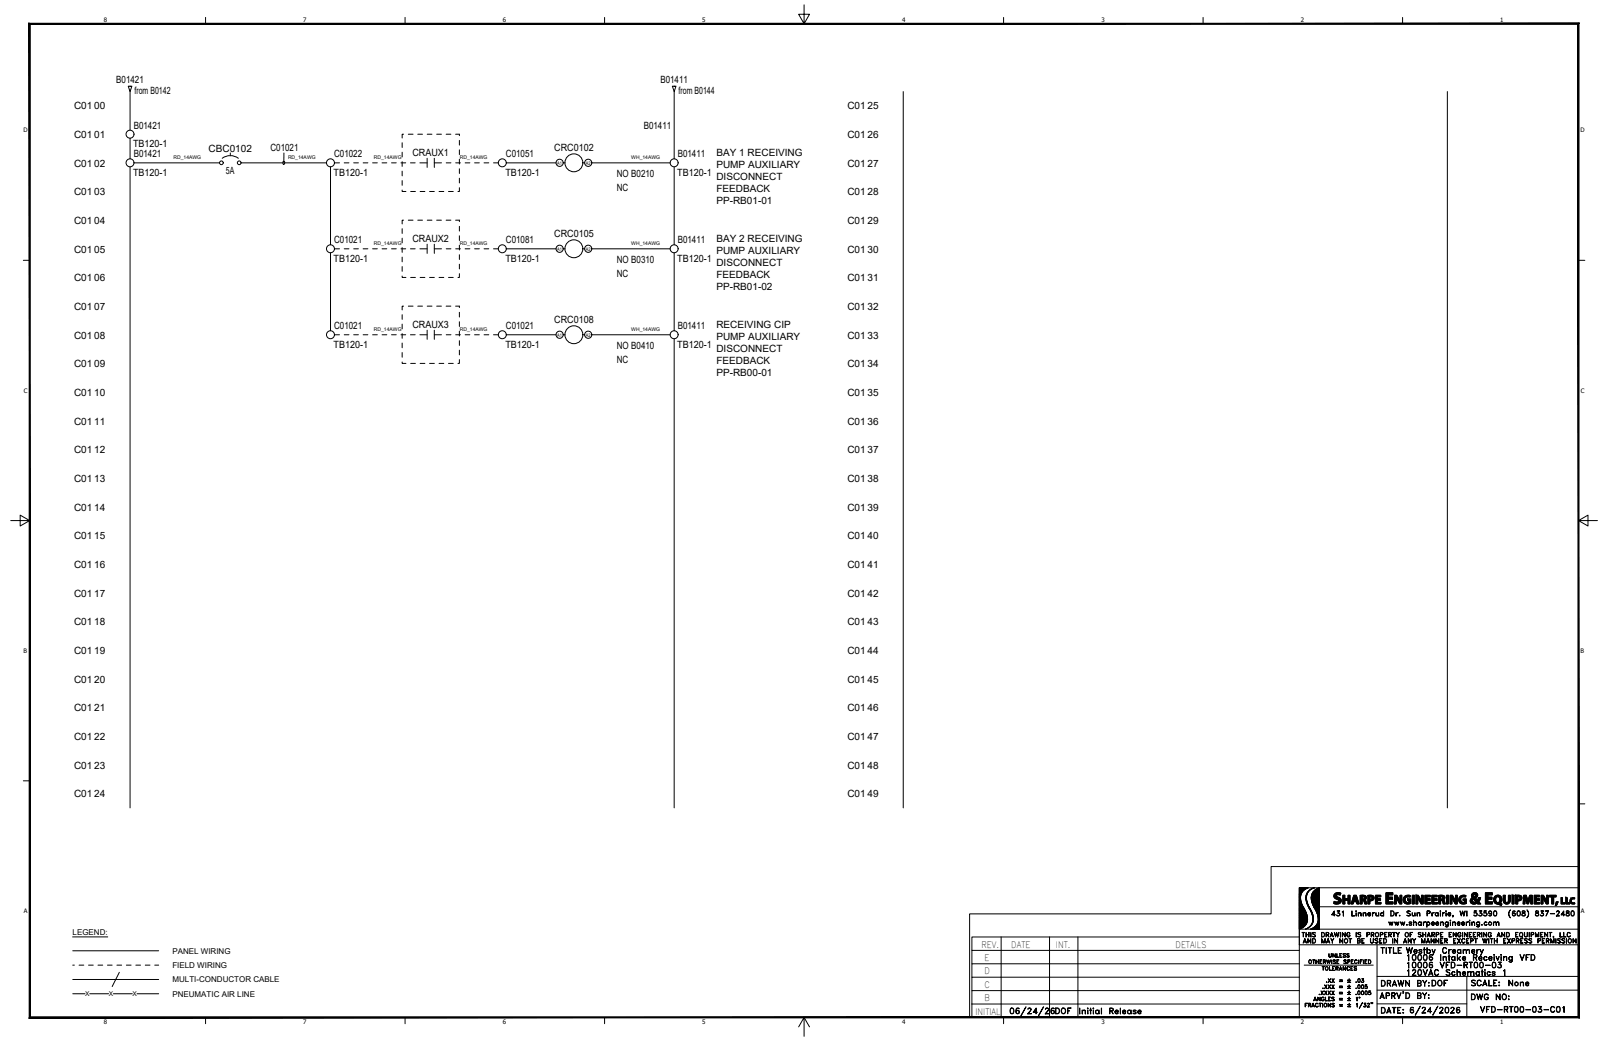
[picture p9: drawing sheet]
<svg xmlns="http://www.w3.org/2000/svg" width="432mm" height="279mm" viewBox="0 0 432 279" stroke-linecap="round" stroke-linejoin="round" font-family="sans-serif">
<defs><g id="words">
<g font-size="4.9">
<text x="383.8" y="266">DOF</text>
<text x="404.3" y="266">None</text>
<text x="282.6" y="273.4">DOF</text>
</g>
<g font-size="4.4">
<text x="394.4" y="269.5">DWG NO:</text>
<text x="370.1" y="273">DATE:</text>
</g>
<g font-size="2.7">
<text x="31.2" y="22.3">B01421</text>
<text x="177.3" y="22.3">B01411</text>
<text x="19.9" y="29.4">C01</text>
<text x="25.3" y="29.4">00</text>
<text x="36.1" y="25.1">from B0142</text>
<text x="182.2" y="25.1">from B0144</text>
<text x="227.5" y="29.4">C01</text>
<text x="232.9" y="29.4">25</text>
<text x="35.9" y="34.6">B01421</text>
<text x="172.9" y="34.6">B01411</text>
<text x="19.9" y="37.1">C01</text>
<text x="25.3" y="37.1">01</text>
<text x="35.8" y="39.5">TB120-1</text>
<text x="56" y="40.8">CBC0102</text>
<text x="72.6" y="40.4">C01021</text>
<text x="110.8" y="41.8">CRAUX1</text>
<text x="148.8" y="40.6">CRC0102</text>
<text x="192.4" y="41.8">BAY 1 RECEIVING</text>
<text x="227.5" y="37.1">C01</text>
<text x="232.9" y="37.1">26</text>
<text x="19.9" y="44.8">C01</text>
<text x="25.3" y="44.8">02</text>
<text x="35.8" y="47.2">TB120-1</text>
<text x="35.9" y="42.3">B01421</text>
<text x="60.7" y="46.6">5A</text>
<text x="89.6" y="47.2">TB120-1</text>
<text x="89.7" y="42.3">C01022</text>
<text x="135.7" y="47.2">TB120-1</text>
<text x="135.9" y="42.3">C01051</text>
<text x="165.7" y="47.6">NO B0210</text>
<text x="181.9" y="47.2">TB120-1</text>
<text x="182" y="42.3">B01411</text>
<text x="192.4" y="45">PUMP AUXILIARY</text>
<text x="227.5" y="44.8">C01</text>
<text x="232.9" y="44.8">27</text>
<text x="19.9" y="52.5">C01</text>
<text x="25.3" y="52.5">03</text>
<text x="165.7" y="51.4">NC</text>
<text x="192.4" y="48.3">DISCONNECT</text>
<text x="192.4" y="51.5">FEEDBACK</text>
<text x="227.5" y="52.5">C01</text>
<text x="232.9" y="52.5">28</text>
<text x="192.4" y="54.7">PP-RB01-01</text>
<text x="19.9" y="60.1">C01</text>
<text x="25.3" y="60.1">04</text>
<text x="89.7" y="65.3">C01021</text>
<text x="110.8" y="64.9">CRAUX2</text>
<text x="135.9" y="65.3">C01081</text>
<text x="148.8" y="63.7">CRC0105</text>
<text x="182" y="65.3">B01411</text>
<text x="192.4" y="64.9">BAY 2 RECEIVING</text>
<text x="227.5" y="60.1">C01</text>
<text x="232.9" y="60.1">29</text>
<text x="19.9" y="67.8">C01</text>
<text x="25.3" y="67.8">05</text>
<text x="89.6" y="70.3">TB120-1</text>
<text x="135.7" y="70.3">TB120-1</text>
<text x="165.7" y="70.6">NO B0310</text>
<text x="181.9" y="70.3">TB120-1</text>
<text x="192.4" y="68.1">PUMP AUXILIARY</text>
<text x="192.4" y="71.3">DISCONNECT</text>
<text x="227.5" y="67.8">C01</text>
<text x="232.9" y="67.8">30</text>
<text x="19.9" y="75.5">C01</text>
<text x="25.3" y="75.5">06</text>
<text x="165.7" y="74.5">NC</text>
<text x="192.4" y="74.6">FEEDBACK</text>
<text x="192.4" y="77.8">PP-RB01-02</text>
<text x="227.5" y="75.5">C01</text>
<text x="232.9" y="75.5">31</text>
<text x="19.9" y="83.2">C01</text>
<text x="25.3" y="83.2">07</text>
<text x="227.5" y="83.2">C01</text>
<text x="232.9" y="83.2">32</text>
<text x="89.7" y="88.4">C01021</text>
<text x="110.8" y="87.9">CRAUX3</text>
<text x="135.9" y="88.4">C01021</text>
<text x="148.8" y="86.7">CRC0108</text>
<text x="182" y="88.4">B01411</text>
<text x="192.4" y="88">RECEIVING CIP</text>
<text x="19.9" y="90.9">C01</text>
<text x="25.3" y="90.9">08</text>
<text x="89.6" y="93.4">TB120-1</text>
<text x="135.7" y="93.4">TB120-1</text>
<text x="165.7" y="93.7">NO B0410</text>
<text x="181.9" y="93.4">TB120-1</text>
<text x="192.4" y="91.2">PUMP AUXILIARY</text>
<text x="192.4" y="94.4">DISCONNECT</text>
<text x="227.5" y="90.9">C01</text>
<text x="232.9" y="90.9">33</text>
<text x="19.9" y="98.6">C01</text>
<text x="25.3" y="98.6">09</text>
<text x="165.7" y="97.5">NC</text>
<text x="192.4" y="97.6">FEEDBACK</text>
<text x="192.4" y="100.9">PP-RB00-01</text>
<text x="227.5" y="98.6">C01</text>
<text x="232.9" y="98.6">34</text>
<text x="19.9" y="106.3">C01</text>
<text x="25.3" y="106.3">10</text>
<text x="227.5" y="106.3">C01</text>
<text x="232.9" y="106.3">35</text>
<text x="19.9" y="114">C01</text>
<text x="25.3" y="114">11</text>
<text x="227.5" y="114">C01</text>
<text x="232.9" y="114">36</text>
<text x="19.9" y="121.7">C01</text>
<text x="25.3" y="121.7">12</text>
<text x="227.5" y="121.7">C01</text>
<text x="232.9" y="121.7">37</text>
<text x="19.9" y="129.3">C01</text>
<text x="25.3" y="129.3">13</text>
<text x="227.5" y="129.3">C01</text>
<text x="232.9" y="129.3">38</text>
<text x="19.9" y="137.1">C01</text>
<text x="25.3" y="137.1">14</text>
<text x="227.5" y="137.1">C01</text>
<text x="232.9" y="137.1">39</text>
<text x="19.9" y="144.7">C01</text>
<text x="25.3" y="144.7">15</text>
<text x="227.5" y="144.7">C01</text>
<text x="232.9" y="144.7">40</text>
<text x="19.9" y="152.4">C01</text>
<text x="25.3" y="152.4">16</text>
<text x="227.5" y="152.4">C01</text>
<text x="232.9" y="152.4">41</text>
<text x="19.9" y="160.1">C01</text>
<text x="25.3" y="160.1">17</text>
<text x="227.5" y="160.1">C01</text>
<text x="232.9" y="160.1">42</text>
<text x="19.9" y="167.8">C01</text>
<text x="25.3" y="167.8">18</text>
<text x="227.5" y="167.8">C01</text>
<text x="232.9" y="167.8">43</text>
<text x="19.9" y="175.5">C01</text>
<text x="25.3" y="175.5">19</text>
<text x="227.5" y="175.5">C01</text>
<text x="232.9" y="175.5">44</text>
<text x="19.9" y="183.2">C01</text>
<text x="25.3" y="183.2">20</text>
<text x="227.5" y="183.2">C01</text>
<text x="232.9" y="183.2">45</text>
<text x="19.9" y="190.9">C01</text>
<text x="25.3" y="190.9">21</text>
<text x="227.5" y="190.9">C01</text>
<text x="232.9" y="190.9">46</text>
<text x="19.9" y="198.6">C01</text>
<text x="25.3" y="198.6">22</text>
<text x="227.5" y="198.6">C01</text>
<text x="232.9" y="198.6">47</text>
<text x="19.9" y="206.3">C01</text>
<text x="25.3" y="206.3">23</text>
<text x="227.5" y="206.3">C01</text>
<text x="232.9" y="206.3">48</text>
<text x="19.9" y="214">C01</text>
<text x="25.3" y="214">24</text>
<text x="227.5" y="214">C01</text>
<text x="232.9" y="214">49</text>
</g>
<g font-size="2.4">
<text x="263.5" y="254.3">REV.</text>
<text x="264.3" y="257.9">E</text>
<text x="271.6" y="254.3">DATE</text>
<text x="283.5" y="254.3">INT.</text>
<text x="315.7" y="254.3">DETAILS</text>
<text x="264.3" y="261.5">D</text>
<text x="264.3" y="265.1">C</text>
<text x="264.3" y="268.7">B</text>
<text x="261.9" y="272.3">INITIAL</text>
</g>
<g font-size="2.1">
<text x="19.5" y="251">LEGEND:</text>
<text x="46.3" y="255.9">PANEL WIRING</text>
<text x="46.3" y="259.8">FIELD WIRING</text>
<text x="46.3" y="263.6">MULTI-CONDUCTOR CABLE</text>
<text x="46.3" y="267.5">PNEUMATIC AIR LINE</text>
</g>
<g font-size="1.8">
<text x="22.9" y="267.4">X</text>
<text x="29.2" y="267.4">X</text>
<text x="35.6" y="267.4">X</text>
</g>
<g font-size="1.6">
<text x="27.9" y="5.8">8</text>
<text x="81.4" y="5.9">7</text>
<text x="135" y="5.8">6</text>
<text x="188.6" y="5.8">5</text>
<text x="242.2" y="5.9">4</text>
<text x="295.8" y="5.8">3</text>
<text x="349.3" y="5.9">2</text>
<text x="402.8" y="5.9">1</text>
<text x="6.3" y="35.6">D</text>
<text x="424.4" y="35.6">D</text>
<text x="6.4" y="105.4">C</text>
<text x="424.5" y="105.4">C</text>
<text x="6.3" y="175.2">B</text>
<text x="424.4" y="175.2">B</text>
<text x="6.4" y="245.1">A</text>
<text x="424.5" y="245.1">A</text>
<text x="27.9" y="274.7">8</text>
<text x="81.4" y="274.8">7</text>
<text x="135" y="274.7">6</text>
<text x="188.6" y="274.7">5</text>
<text x="242.2" y="274.8">4</text>
<text x="295.8" y="274.7">3</text>
<text x="349.3" y="274.8">2</text>
<text x="402.8" y="274.8">1</text>
</g>
<g font-size="1.3">
<text x="46.6" y="42.7">RD_14AWG</text>
<text x="77.3" y="42.7">RD_14AWG</text>
<text x="100.4" y="42.7">RD_14AWG</text>
<text x="123.5" y="42.7">RD_14AWG</text>
<text x="149.6" y="44.2">A1</text>
<text x="157.3" y="44.2">A2</text>
<text x="169.5" y="42.7">WH_14AWG</text>
<text x="100.4" y="65.7">RD_14AWG</text>
<text x="123.5" y="65.7">RD_14AWG</text>
<text x="169.5" y="65.7">WH_14AWG</text>
<text x="149.6" y="67.3">A1</text>
<text x="157.3" y="67.3">A2</text>
<text x="100.4" y="88.8">RD_14AWG</text>
<text x="123.5" y="88.8">RD_14AWG</text>
<text x="169.5" y="88.8">WH_14AWG</text>
<text x="149.6" y="90.3">A1</text>
<text x="157.3" y="90.3">A2</text>
</g>
</g></defs>
<g fill="none" stroke="#000" stroke-width=".27">
<path d="M8 6.4h415.9v226.2h-82.6v12.7h-80.9v27.8h-252.4zM55.2 4.7v1.7M108.8 4.7v1.7M162.3 4.7v1.7M215.9 1.3v5.1l-1.4-2.6h2.9l-1.5 2.6M269.5 4.7v1.7M323.1 4.7v1.7M376.6 4.7v1.7M34.4 23.1h1l-.5 1.5zM34.9 24.6v10.3M34.9 37.1v5.5M108 38.3v1.3"/>
<path d="M108.4 36h-.4v1M109.6 36h1.3M112.2 36h1.3M114.7 36h1.3M117.3 36h1.2M119.8 36h1.3M122.3 36h1.1v.4M123.4 37.7v1.2M180.6 23.1h.9l-.5 1.5zM181 24.6v18M242.5 24.6v192.2M388.7 24.6v192.2"/>
<path d="M34.9 44.8v172M36 43.7h22.9M59.7 42.5a3.6 3.6 0 0 1 4.3 0M61.8 41v.8M64.7 43.7h23M76.2 41.1v2.1l-.2 .3v.4l.2 .3 .2-.3-.1-.6M88.8 44.8v20.9M89.8 43.7h1.4M92.4 43.7h1.3M95 43.7h1.2M97.5 43.7h1.3M100.1 43.7h1.2"/>
<path d="M102.6 43.7h1.3M105.1 43.7h1.3M107.7 43.7h1.2M108 51v.4h1M108 48.5v1.2M108 45.9v1.3M108 43.4v1.3M108 40.9v1.2M108.4 59.1h-.4v1M109.6 59.1h1.3M110.2 43.7h1.3M110.3 51.4h1.2"/>
<path d="M112.2 59.1h1.3M112.8 43.7h1.9M112.8 51.4h1.3M114.7 42.5v2.4M114.7 59.1h1.3M115.4 51.4h1.2M116.6 43.7h2M116.6 42.5v2.4M117.3 59.1h1.2M117.9 51.4h1.3M119.8 59.1h1.3M119.8 43.7h1.3"/>
<path d="M120.4 51.4h1.3M122.3 59.1h1.1v.4M122.4 43.7h1.2M123.4 40.2v1.3M123.4 42.8v1.2M123.4 45.3v1.3M123.4 47.8v1.3M123.4 50.4v1h-.4M124.9 43.7h1.3M127.4 43.7h1.3M130 43.7h1.3M132.5 43.7h1.3"/>
<path d="M136 43.7h13.3M151.2 43.7h.5M156.5 43.7h.5M158.9 43.7h21.1M181 44.8v20.9M6.3 69.9h1.7M88.8 67.9v20.9M89.8 66.8h1.4M92.4 66.8h1.3M95 66.8h1.2M97.5 66.8h1.3M100.1 66.8h1.2"/>
<path d="M102.6 66.8h1.3M105.1 66.8h1.3M107.7 66.8h1.2M108 74.1v.4h1M108 71.5v1.3M108 69v1.3M108 66.5v1.2M108 63.9v1.3M108 61.4v1.3M110.2 66.8h1.3M110.3 74.5h1.2M112.8 66.8h1.9"/>
<path d="M112.8 74.5h1.3M114.7 65.6v2.4M115.4 74.5h1.2M116.6 66.8h2M116.6 65.6v2.4M117.9 74.5h1.3M119.8 66.8h1.3M120.4 74.5h1.3M122.4 66.8h1.2M123.4 60.7v1.3M123.4 63.3v1.3M123.4 65.8v1.3"/>
<path d="M123.4 68.4v1.2M123.4 70.9v1.3M123.4 73.4v1.1h-.4M124.9 66.8h1.3M127.4 66.8h1.3M130 66.8h1.3M132.5 66.8h1.3M136 66.8h13.3M151.2 66.8h.5M156.5 66.8h.5M158.9 66.8h21.1M181 67.9v20.9"/>
<path d="M423.9 69.9h1.7M89.8 89.9h1.4M92.4 89.9h1.3M95 89.9h1.2M97.5 89.9h1.3M100.1 89.9h1.2M102.6 89.9h1.3M105.1 89.9h1.3M107.7 89.9h1.2M108 97.2v.3h1M108 94.6v1.3M108 92.1v1.2"/>
<path d="M108 89.5v1.3M108 87v1.3M108 84.5v1.2M108.4 82.2h-.4v1M109.6 82.2h1.3M110.2 89.9h1.3M110.3 97.5h1.2M112.2 82.2h1.3M112.8 89.9h1.9M112.8 97.5h1.3M114.7 88.6v2.5M114.7 82.2h1.3"/>
<path d="M115.4 97.5h1.2M116.6 89.9h2M116.6 88.6v2.5M117.3 82.2h1.2M117.9 97.5h1.3M119.8 82.2h1.3M119.8 89.9h1.3M120.4 97.5h1.3M122.3 82.2h1.1v.4M122.4 89.9h1.2M123.4 83.8v1.3M123.4 86.4v1.2"/>
<path d="M123.4 88.9v1.3M123.4 91.4v1.3M123.4 94v1.3M123.4 96.5v1h-.4M124.9 89.9h1.3M127.4 89.9h1.3M130 89.9h1.3M132.5 89.9h1.3M136 89.9h13.3M151.2 89.9h.5M156.5 89.9h.5M158.9 89.9h21.1"/>
<path d="M181 90.9v125.9M2.9 139.7h5.1l-2.6-1.4v2.9l2.6-1.5M423.9 139.7l2.5 1.5v-2.9l-2.5 1.4h5.1M6.3 209.6h1.7M423.9 215.8h1.7M348.9 238.3h2.4a3.2 3.2 0 0 0-1.4 5 5.6 5.6 0 0 1 1 4.4 3 3 0 0 1-2 1.7zM348.9 238.3h.1M349 238.3l-.1 .1M349.1 238.3l-.2 .2M349.2 238.3l-.3 .2M349.2 238.3l-.3 .3M349.3 238.3l-.4 .4"/>
<path d="M349.4 238.3l-.5 .5M349.4 239.9l-.5 .5M349.5 238.3l-.6 .5M349.5 239.8l-.6 .6M349.5 238.3l-.6 .6M349.6 239.6l-.7 .7M349.6 238.3l-.7 .7M349.7 238.3l-.8 .8M349.7 239.4l-.8 .8M349.8 238.3l-.9 .8M349.8 238.3l-.9 .9M349.9 238.3l-1 1"/>
<path d="M350 238.3l-1.1 1.1M350.1 238.3l-1.2 1.1M350.2 238.3l-1.3 1.2M350.2 238.3l-1.3 1.3M350.3 238.3l-1.4 1.4M350.4 238.3l-1.5 1.5M350.5 238.3l-1.6 1.5M350.5 238.3l-1.6 1.6M350.6 238.3l-1.7 1.7M350.7 238.3l-1.8 1.8M350.8 238.3l-1.9 1.8M350.8 238.3l-.6 .6"/>
<path d="M350.8 240l-.1 .4M350.9 238.3l-.4 .4M351 238.3l-.3 .3M351 240l-.2 .9M351 239.9l-.2 .3M351.1 238.3l-.2 .2M351.1 239.8l-.3 .3M351.1 238.3l-.1 .1M351.2 239.6l-.4 .3M351.2 239.6l-.2 .4M351.2 238.3v.1M351.3 238.3h.1"/>
<path d="M351.3 239.4l-.4 .4M351.7 238.8l-.5 .6M352 238.7l-1 .9M352.3 238.5l-.2 .2M352.3 238.5l-.8 .5-.7 1M352.4 238.4l-.1 .2M352.5 238.5l-.4 .1-.9 1M352.7 238.3l-.2 .2M352.7 238.4l-.2 .1M352.8 238.3l-.1 .1M352.8 238.3l-.5 .2M353 238.3h.1"/>
<path d="M353 238.3l-.3 .1M353.3 238.8l-.8 .7M353.5 238.6l-1.1 1.1M353.8 238.5l-1.5 1.5M353.9 238.4l-1.7 1.7M354 238.4l-1.8 1.8M354.2 238.3l-2 2M354.3 238.3l-2.2 2.2M354.3 238.5l-2.2 2.2M354.3 238.6l-2.2 2.2M354.3 238.7l-2.2 2.2M354.3 238.8l-2.2 2.2"/>
<path d="M354.3 238.8l-2.2 2.3M354.3 238.9l-2.2 2.3M354.3 239.1l-2.2 2.2M354.3 239.3l-2.2 2.2M354.3 239.4l-2.2 2.2M354.3 239.5l-2.1 2.2M354.3 239.7l-2.1 2.1M354.3 239.8l-2.1 2.1M354.3 240l-2 2M354.3 239.6l-2.1 2.1M354.3 239.8l-2.1 2.1 2.1-2M358.5 239.8l1.2-.2 .4 .1-.2 .6a.72 .72 0 0 0-1 .1v.1a1.44 1.44 0 0 1 1.2 1.6 1.47 1.47 0 0 1-2 .4l.2-.6a.83 .83 0 0 0 1.2-.1l-.9-.6a.84 .84 0 0 1-.1-1.4z"/>
<path d="M358.7 239.7l-.5 .5M358.9 239.6l-.7 .7M359.1 239.6l-.9 .9M359.2 239.6l-1 1M359.3 239.6l-1.1 1.1M359.5 239.6l-1.3 1.2M359.6 239.6l-1.3 1.3M359.7 239.6l-.6 .6M359.8 239.6l-.5 .5M359.9 239.6l-.5 .5M360 239.7l-.5 .4M360 239.9l-.3 .3"/>
<path d="M360.1 239.7l-.5 .5M372.2 239.6h1.8v.6h-1.1v.6h1.1v.5h-1.1v.8h1.2v.5h-1.9zM372.3 239.6l-.1 .1M372.4 239.6l-.2 .2M372.5 239.6l-.3 .4M372.6 239.6l-.4 .5M372.8 239.6l-.6 .6M372.9 239.6l-.7 .7M373 239.6l-.8 .9M373.1 239.6l-.9 1M373.3 239.6l-1.1 1.1M373.4 239.6l-1.2 1.3"/>
<path d="M373.5 239.6l-.5 .6M373.7 239.6l-.6 .6M373.8 239.6l-.6 .6M373.9 239.6l-.5 .6M374 239.6l-.5 .6M374 239.8l-.4 .4M374 239.9l-.3 .3M395.4 239.8a.81 .81 0 0 1 1-.2 .81 .81 0 0 1 .3 1.1l-.5 .4 .5 .5 .3-.7h.6l-.5 1.1 .5 .6h-.7l-.3-.2a1 1 0 0 1-1.4 .2 1 1 0 0 1-.1-1.5l.3-.2a.79 .79 0 0 1 0-1.1zM395.6 239.6l-.4 .5M395.8 239.6l-.7 .7M395.9 239.6l-.8 .8M396.1 239.6l-1 .9"/>
<path d="M396.2 239.6l-1 1M396.3 239.6l-.5 .5M396.4 239.6l-.4 .4M396.5 239.7l-.4 .3M396.6 239.7l-.4 .4M396.6 239.8l-.4 .4M396.7 239.9l-.4 .4M396.7 239.9l-.5 .6M398.9 239.6h1.8v.6h-1.2v.6h1.1v.5h-1.1v.8h1.3v.5h-1.9zM399 239.6l-.1 .1M399.1 239.6l-.2 .2M399.2 239.6l-.3 .4"/>
<path d="M399.4 239.6l-.5 .5M399.5 239.6l-.6 .6M399.6 239.6l-.7 .7M399.7 239.6l-.8 .9M399.9 239.6l-1 1M400 239.6l-1.1 1.1M400.1 239.6l-1.2 1.3M400.2 239.6l-.5 .6M400.4 239.6l-.6 .6M400.5 239.6l-.6 .6M400.6 239.6l-.5 .6M400.7 239.6l-.5 .6"/>
<path d="M400.7 239.8l-.4 .4M400.7 239.9l-.3 .3M423.9 238.3h-75v34.8M19.5 251.5h9.4M19.5 255.2h23.1M19.5 259h.5M21.2 259h1.3M23.8 259h1.2M26.3 259h1.3M28.9 259h1.2M31.4 259h1.3M33.9 259h1.3"/>
<path d="M36.5 259h1.2M39 259h1.3M41.6 259h1M268.8 251.5v21.6M281.8 251.5v18M289.5 251.5v18M348.9 255.1h-87.9v3.6M348.9 251.5h-87.9v3.6M348.9 258.7h-87.9v3.6M348.9 249.4h75M348.9 253.6h75M348.9 243.7l.8-.8-.8 .9"/>
<path d="M348.9 244.3l1-1-1 1.1M348.9 246.8l1.9-1.8-1.9 1.9M348.9 248.8l2.2-2.3-2.2 2.3M348.9 247.3l2-2-2 2.1M348.9 247.9l2.1-2.1-2.1 2.2M348.9 245.2l1.3-1.3-1.3 1.3M348.9 241.9l.4-.4-.4 .5M348.9 242.8l.6-.5-.6 .6M349.2 240.8l-.3 .3M349.2 240.9l-.3 .3M349.2 240.9l-.3 .4M349.3 240.7l-.4 .3"/>
<path d="M349.3 241l-.4 .4M349.3 241.2l-.4 .3 .4-.2M349.3 241.3l-.4 .4M349.3 240.5l-.4 .5M349.3 241.4l-.4 .4M349.3 240.3l-.4 .4M349.3 240.5l-.4 .3M349.3 241.6l-.4 .4M349.3 241.7l-.4 .5M349.3 241.8l-.4 .5M349.4 241.9l-.5 .4M349.4 242l-.5 .4"/>
<path d="M349.4 242l-.5 .5M349.4 240l-.5 .6M349.4 242.1l-.5 .5M349.4 242.1l-.5 .6 .5-.5M349.5 242.4l-.6 .6M349.5 242.5l-.6 .6M349.5 242.5l-.6 .7M349.6 242.6l-.7 .7M349.6 242.7l-.7 .6M349.6 250.3h.8zM349.6 242.7l-.7 .7M349.6 242.8l-.7 .7"/>
<path d="M349.7 242.8l-.8 .8M349.7 242.9l-.8 .7M349.8 243l-.9 .9M349.8 243.1l-.9 .8M349.8 243.1l-.9 .9M349.8 243.2l-.9 .9M349.8 243.2l-.9 1M349.9 243.3l-1 .9M349.9 250.3v1.2l.1-1.2M349.9 243.4l-1 1.1M350 243.5l-1.1 1.1M350 252.8h.7"/>
<path d="M350 243.6l-1.1 1.1M350.1 243.6l-1.2 1.2M350.1 252.8h.6M350.1 243.7l-1.2 1.2M350.1 243.8l-1.2 1.2M350.2 243.8l-1.3 1.3M350.2 259h18.6M350.3 244l-1.4 1.3M350.3 244h.1M350.3 244l-1.4 1.4M350.3 244.1l-1.4 1.4M350.4 244.1l-1.5 1.5"/>
<path d="M350.4 251.9l.5 1.2-.5-1-.5 1zM350.4 244.2l-1.5 1.5M350.4 244.3l-1.5 1.5M350.5 244.3l-1.6 1.6M350.5 244.4l-1.6 1.6M350.5 244.5l-1.6 1.6M350.5 244.5l-1.6 1.7M350.6 244.6l-1.7 1.6M350.6 249.4h.1M350.6 244.6l-1.7 1.8M350.6 248.2l-.6 .6M350.6 244.7l-1.7 1.8"/>
<path d="M350.7 244.8l-1.8 1.7 1.8-1.7M350.7 241.3l.1-.2-.1 .2M350.7 241.5l.1 .6M350.7 250.3l.1 1.2zM350.7 244.9l-1.8 1.8M350.7 249.3h.1M350.7 240.4v1.1M350.7 244.9l-1.8 1.9M350.8 250.8h.7M350.8 242l.1-.1-.1 .1M350.8 245.1l-1.9 1.9M350.8 248l-1 1"/>
<path d="M350.8 245.2l-1.9 1.9M350.8 240.9l-.1 .2M350.8 240.9l.1 .6M350.8 240.6l-.1 .2M350.8 241l-.1 .2M350.8 241.3l-.1 .2M350.8 242.1l.3 .8M350.8 240.7l-.2 .2M350.8 240.8l-.1 .2M350.9 241.4l-.2 .1M350.9 245.3l-2 1.9M350.9 249.2l-.1 .1"/>
<path d="M350.9 241.5l-.2 .2M350.9 241.5l.1 .6M350.9 240.5l-.2 .1M350.9 240.6l-.2 .1M350.9 241.5l-.2 .1M350.9 241.6l-.1 .1M350.9 240.4l-.2 .2M350.9 241.7l-.1 .2 .1-.1M350.9 240.3l-.2 .2M350.9 241.7l-.1 .1M350.9 245.4l-2 2.1M350.9 245.5l-2 2"/>
<path d="M350.9 247.7l-1.4 1.5M350.9 240.2l-.2 .2M351 245.6l-2.1 2M351 245.6l-2.1 2.1M351 247.6l-1.6 1.6M351 240.1l-.2 .2M351 242l-.2 .1M351 242l-.2 .2M351 245.7l-2.1 2.1M351 242.1l-.1 .1M351 247.5l-1.8 1.8M351 249.2h.1"/>
<path d="M351 242.1l.3 .7M351 242.1l-.1 .2M351 242.2l-.1 .1M351 245.9l-2.1 2.2M351 242.3l-.1 .1M351 246l-2.1 2.1M351.1 246.1l-2.2 2.2M351.1 247.2l-2.2 2.2M351.1 247.3l-2.1 2.1M351.1 242.4l-.1 .1M351.1 246.2l-2.2 2.2M351.1 246.3l-2.2 2.2"/>
<path d="M351.1 247l-2.2 2.2M351.1 247.1l-2.2 2.2M351.1 242.9l.4 .8M351.1 246.4l-2.2 2.2M351.1 246.5l-2.2 2.2M351.1 246.7l-2.2 2.2M351.1 246.9l-2.2 2.2M351.1 242.4l-.1 .2M351.1 246.8l-2.2 2.2M351.1 242.5l-.1 .1M351.2 249.1h-.1M351.2 242.5l-.2 .2"/>
<path d="M351.2 251.9l.8 1v-1v1.2l-.7-1-.1 1zM351.2 242.7l-.1 .1M351.2 242.8l-.1 .1M351.2 242.8l-.1 .2M351.3 242.8l.3 .8M351.3 242.9l-.1 .1M351.3 242.9l-.1 .2M351.3 243l-.1 .1M351.4 243.1l-.1 .1M351.4 243.2l-.1 .1M351.4 248.9l-.1 .2M351.5 250.3v1.2z"/>
<path d="M351.5 243.2l-.2 .2M351.5 243.3l-.2 .1M351.5 243.7h.1M351.5 243.7l.4 .7M351.5 243.3l-.1 .2M351.5 243.4l-.1 .1M351.6 243.4l-.2 .2M351.6 243.5l-.1 .1M351.6 243.5l-.1 .2M351.6 243.6l-.1 .1M351.6 243.6h.1M351.6 243.6l-.1 .2"/>
<path d="M351.6 243.6l.1 .1M351.7 243.7l-.1 .1 .1-.1M351.7 243.7l.1 .1M351.7 243.8l-.1 .1M351.8 243.8l-.1 .2M351.8 243.8l.2 .5M351.8 243.9l-.1 .1M351.9 244l-.2 .1M351.9 244l-.1 .2M351.9 244.4l.2 .3M352 244.2l-.1 .1 .1-.1M352 250.3v1.2z"/>
<path d="M352 244.3l-.1 .1M352 244.3l.2 .4M352.1 244.7l.5 1.7M352.1 244.4l-.1 .1M352.1 248.4l-.3 .3M352.1 244.4l-.1 .1h.1M352.1 249.3l-.1 .1M352.1 240.6l2.2-2.2v11v-11.1a2.93 2.93 0 0 0-1.8 4.5M352.1 241.3l2.2-2.1-2.2 2.2M352.1 244.5l-.1 .1M352.2 244.6l-.2 .1M352.2 244.6l-.1 .2 .1-.1"/>
<path d="M352.2 244.7l.2 .3M352.2 244.7l-.1 .2M352.3 244.8l-.2 .1M352.3 249.2l-.2 .2M352.3 244.8l-.1 .2M352.3 244.9l-.1 .2 .1-.2M352.3 248.1l-.8 .8M352.3 242.3l2-2-2 2M352.4 245l-.2 .1M352.4 245l.2 .9M352.4 245l-.1 .2M352.4 245.1l-.1 .1"/>
<path d="M352.4 249.2l-.2 .2M352.4 245.2l-.1 .1M352.4 257.6l.7 .1zM352.4 245.3l-.1 .1 .2-.1M352.5 251.9h.4a.66 .66 0 0 1 .4 .6 .66 .66 0 0 1-.4 .6h-.4zM352.5 246l.1-.2-.1 .2M352.5 245.4l-.1 .2M352.5 247.4l-.2 .5M352.5 247.8l-.4 .4M352.5 252a.57 .57 0 0 1 .7 .5 .57 .57 0 0 1-.7 .6zM352.5 245.5l-.1 .1M352.5 246.3l.2-.1-.1 .2"/>
<path d="M352.5 247.6l-.2 .2M352.5 242.8l.4 .8M352.6 250.3l.7 .1a.39 .39 0 0 0-.5-.1 .39 .39 0 0 0-.2 .4l.5 .2 .2 .4-.3 .2-.6-.2a.38 .38 0 0 0 .5 .1 .38 .38 0 0 0 .2-.4l-.5-.3zM352.6 245.6l-.2 .2M352.6 246.4l-.1 1M352.6 245.6l-.2 .1M352.6 249.1l-.3 .3M352.6 245.7l-.2 .1M352.6 247.5l-.2 .2M352.6 245.7l-.1 .2M352.6 247.4l-.2 .2M352.6 245.9l.1 .5"/>
<path d="M352.6 245.9l-.1 .2M352.6 246l-.1 .1M352.6 247.3l-.2 .2M352.7 246.1l-.2 .2 .2-.2M352.7 247.2l-.2 .2M352.7 247l-.2 .2M352.7 247.1l-.2 .2M352.7 246.4a2.79 2.79 0 0 1-2.1 3 3.2 3.2 0 0 0 1.7-1.5M352.7 246.3l-.1 .2M352.7 246.5l-.1 .1M352.7 246.6l-.1 .2M352.7 246.7l-.1 .2"/>
<path d="M352.7 246.9l-.2 .1M352.7 246.4l-.1 .2M352.7 246.5l-.1 .2M352.7 246.8l-.1 .2M352.7 247l-.2 .1M352.7 257.7v.9l.1-.9M352.8 248.9l-.5 .5M352.9 243.6h.1M352.9 243.6l.1 .1M353 243.7l.3 .6M353.3 244.3l.4 .8M353.4 257.6v1z"/>
<path d="M353.4 258.1h.6M353.6 244.9l.7-.6-.7 .7M353.7 245.1l.1 .4M353.8 245.5l.1 .4M353.9 245.9l.1 .5M354 246.4v.5a2.84 2.84 0 0 1-2.1 2.5h.1M354 257.6v1zM354.3 249.4h.1M354.3 240.1l-2 2M354.3 240.2l-2 2M354.3 240.5l-1.9 1.9 1.9-1.9M354.3 240.6l-1.9 1.9"/>
<path d="M354.3 240.7l-1.9 1.9M354.3 240.8l-1.8 1.9M354.3 240.9l-1.8 1.9M354.3 241.1l-1.8 1.7M354.3 241.2l-1.7 1.8M354.3 241.4l-1.6 1.7 1.6-1.7M354.3 241.6l-1.6 1.6 1.6-1.5M354.3 241.7l-1.6 1.6M354.3 241.8l-1.5 1.6M354.3 243.4l-.9 1M354.3 244.7l-.6 .6M354.3 244.8l-.5 .6"/>
<path d="M354.3 244.9l-.5 .5 .5-.4M354.3 245l-.5 .5M354.3 245.1l-.5 .5M354.3 245.2l-.5 .5M354.3 245.3l-.5 .4M354.3 244.5l-.6 .6M354.3 242l-1.5 1.5M354.3 242.1l-1.4 1.5M354.3 242.4l-1.3 1.3M354.3 242.4l-1.3 1.4M354.3 242.7l-1.2 1.2 1.2-1.1M354.3 242.9l-1.1 1.1"/>
<path d="M354.3 243l-1.1 1.1M354.3 243.1l-1 1.1M354.3 243.2l-1 1.1M354.3 243.5l-.9 .9M354.3 243.6l-.9 .9M354.3 243.7l-.9 .9 .9-.8M354.3 243.9l-.8 .8M354.3 244.1l-.7 .8M354.3 244.3l-.6 .8M354.3 244l-.8 .8M354.3 244.6l-.6 .6M354.3 245.4l-.4 .4"/>
<path d="M354.3 245.6l-.4 .4M354.3 245.7l-.4 .4M354.3 245.9l-.4 .3M354.3 245.9l-.3 .5M354.3 247l-.4 .4M354.3 247.1l-.5 .6M354.3 247.4l-.7 .7M354.3 247.5l-1.9 1.9M354.3 245.3l-.4 .5M354.3 245.5l-.4 .4M354.3 245.8l-.4 .4M354.3 246.1l-.3 .3"/>
<path d="M354.3 246.2l-.3 .3M354.3 246.3l-.3 .3M354.3 246.3l-.3 .4M354.3 246.5l-.3 .3M354.3 246.5l-.3 .4M354.3 246.6l-.3 .4M354.3 246.7l-.4 .4M354.3 246.9l-.4 .3M354.3 246.9l-.4 .4M354.3 247.2l-.5 .6M354.3 247.3l-.6 .6M354.3 247.5l-1 1"/>
<path d="M354.3 247.6l-1.7 1.8M354.3 247.7l-1.7 1.7M354.3 247.8l-1.6 1.6M354.3 247.9l-1.5 1.5M354.3 248l-1.4 1.4M354.3 248.1l-1.3 1.3M354.3 248.2l-1.2 1.2M354.3 248.2l-1.1 1.2M354.3 248.3l-1.1 1.1M354.3 248.5l-.9 .9M354.3 248.5l-.8 .9M354.3 248.6l-.8 .8"/>
<path d="M354.3 248.7l-.7 .7M354.3 248.8l-.5 .6M354.3 248.9l-.5 .5M354.3 249l-.4 .4M354.3 249.1l-.3 .3M354.3 249.2l-.2 .2M354.3 249.2l-.1 .2 .1-.1M354.3 241.1l-1.7 1.8M354.3 241.3l-1.7 1.7M354.3 241.5l-1.6 1.7M354.3 241.9l-1.5 1.5M354.3 242.2l-1.4 1.4"/>
<path d="M354.3 242.3l-1.4 1.4M354.3 242.6l-1.3 1.2M354.3 242.7l-1.2 1.2M354.5 257.7l.5-.1h-.6v1h.6h-.5M354.5 258.1h.3zM354.9 250.3h.4a.66 .66 0 0 1 .4 .6 .66 .66 0 0 1-.4 .6h-.4zM354.9 251.9l.5 1 .4-1v1.2v-.9l-.4 .9-.4-.9-.1 .9zM354.9 250.3a.57 .57 0 0 1 .7 .6 .57 .57 0 0 1-.7 .5zM355 259.4l.6 .1zM355.3 259.5v.9zM355.3 257.6l.7 .2-.1 .3h-.5l.5-.1v-.3h-.5v.9zM355.6 258.1l.4 .5z"/>
<path d="M356.1 250.3h.5l.2 .2-.1 .3-.5 .1 .6-.2-.1-.3-.5-.1v1.2zM356.2 257.6l.3 .9 .2-.9 .3 .9 .3-.9-.3 1-.3-.8-.2 .8zM356.3 252.8h.7M356.4 252.8h.5M356.4 250.9l.4 .6zM356.6 251.9l.5 1.2-.5-1-.4 1zM356.8 255.9l.1 .9 .2 .1 .3-.1 .1-.9-.1 1-.5-.1zM357 259.4v1h.6h-.6zM357.3 251.2h.6M357.3 251.1h.6M357.6 257.6v1zM357.6 250.3l.5 1.2-.5-1.1-.5 1.1z"/>
<path d="M357.7 245.5h.9h-1l.7-1v1.4v-1.2l-.6 .8M357.7 252.5l.5-.6-.4 .6v.6l-.1-.6-.4-.6 .5 .6M357.8 259.4h.6l-.5 .1v.9h.5h-.6zM357.9 259.9h.2h-.2M357.9 255.9l.6 .9 .1-.9v1l-.7-.8v.8zM358.1 257.7l.5 .1-.4-.1-.2 .2a.54 .54 0 0 1 .5 .7l-.5-.1h.6l-.1-.3-.5-.2zM358.3 250.3l.3 1 .3-1 .3 1 .4-1-.4 1.2-.3-1.1-.3 1.1zM358.4 242l-.2 .1M358.4 242l-.2 .3M358.5 242l-.4 .4M358.6 242.1l-.4 .4M358.7 242.1l-.4 .4"/>
<path d="M358.8 259.9l.5-.1v-.3h-.5l-.1 .9v-1l.6 .1v.4h-.5M358.9 240.4l-.5 .5M358.9 242.1l-.5 .5M358.9 240.5l-.5 .5M358.9 240.6l-.4 .5M359 255.9v1h.6h-.6zM359 242.1l-.5 .5M359 257.6h.6l-.6 .1v.9h.6h-.6zM359 245.7l.2 .1M359 240.6l-.5 .5M359 258.1h.3zM359 259.9l.4 .5-.3-.5"/>
<path d="M359.1 240.7l-.5 .5M359.1 242.1l-.5 .5M359.2 240.7l-.5 .5M359.3 242l-.6 .6M359.3 240.8l-.5 .5M359.4 240.8l-.5 .5M359.5 240.9l-.5 .4M359.5 245.1l.3 .3-.3 .4M359.5 240.9l-.4 .5M359.6 240.9l-.5 .5M359.7 244.5h-.6h.7l-.5 .6a.44 .44 0 0 1 .5 .4 .44 .44 0 0 1-.4 .4 .44 .44 0 0 1-.5-.3l.6 .2 .3-.3M359.7 244.5l-.4 .6 .5 .2"/>
<path d="M359.7 241l-.5 .5M359.8 251.9l.7 1 .1-1v1.2l-.8-1v1zM359.8 255.9h.6l-.6 .1v.9h.6h-.6zM359.8 241l-.5 .5M359.8 256.4h.3l-.3 .1M359.9 241.1l-.5 .5M359.9 250.3l.1 1.2zM360 240.1l-.2 .1M360 259.4l.4 1-.4-.8-.4 .8zM360 241.2l-.5 .5M360 241.3l-.5 .6M360.1 241.4l-1.3 1.3"/>
<path d="M360.1 242.1l-.4 .4M360.1 241.4l-1.2 1.3M360.2 241.6l-1.1 1.1M360.2 241.9l-.7 .7M360.2 241.7l-1 .9M360.2 241.8l-.9 .8M360.4 244.7l.4-.2v1.4l-.1-1.3zM360.4 250.3l.8 1 .1-1v1.2l-.8-1.1-.1 1.1zM360.6 240.3h.5v.9h.9v-.9h.5v2.3h-.5v-1h-.9v1h-.5zM360.7 259.4l.6 .9v-.9v1l-.6-.8v.8zM360.7 240.3h-.1M360.8 256l.5 .1-.4-.1-.2 .2a.59 .59 0 0 1 .6 .7l-.6-.1h.6v-.3l-.6-.2z"/>
<path d="M360.8 240.3l-.2 .2M360.9 240.3l-.3 .3M361 257.7l.5 .1-.4-.1-.2 .2a.54 .54 0 0 1 .5 .7l-.5-.1h.6l-.1-.3-.5-.2zM361 240.3l-.4 .4M361.1 242.6h.1M361.1 240.3l-.5 .6M361.1 240.6l-.5 .5M361.1 240.7l-.5 .5M361.1 241l-.5 .5M361.1 241.1l-.5 .5M361.1 241.7l-.5 .6M361.1 241.9l-.5 .5"/>
<path d="M361.1 242.1l-.5 .5M361.1 242.2l-.4 .4M361.1 242.5l-.1 .1M361.1 240.5l-.5 .5M361.1 240.8l-.5 .6M361.1 242l-.5 .5M361.1 242.4l-.2 .2M361.2 241.2l-.6 .5M361.3 241.2l-.7 .7M361.4 241.2l-.8 .8M361.5 241.2l-.9 .9M361.6 256.1l.3-.2 .4 .2-.4-.1-.2 .2a.56 .56 0 0 1 .5 .7l-.6-.1h.7z"/>
<path d="M361.7 241.2l-.5 .4M361.8 250.4l.4-.1 .3 .2a.42 .42 0 0 0-.4-.2 .42 .42 0 0 0-.4 .4l.3 .7 .4-.1 .1-.3h-.3h.3a.44 .44 0 0 1-.4 .5 .44 .44 0 0 1-.4-.5zM361.8 241.2l-.5 .4M361.9 259.5l.3-.1 .2 .3a.36 .36 0 0 0-.4-.2 .36 .36 0 0 0-.3 .3v.3a.35 .35 0 0 0 .3 .3 .35 .35 0 0 0 .4-.2 .38 .38 0 0 1-.4 .2 .38 .38 0 0 1-.3-.3zM361.9 257.6l.6 .2-.1 .3h-.5l.6-.1-.2-.3h-.4v.9zM361.9 241.2l-.4 .4M362.1 240.3h-.1M362.2 240.3l-.2 .2M362.2 251.9l.8 .1zM362.3 240.3l-.3 .3M362.4 240.3l-.4 .4M362.5 242.6h.1"/>
<path d="M362.5 240.3l-.5 .6M362.5 240.5l-.5 .5M362.5 240.7l-.9 .9M362.5 240.8l-.8 .8M362.5 241.1l-.5 .5M362.5 241.5l-.5 .5M362.5 241.6l-.5 .5M362.5 241.7l-.5 .6M362.5 241.9l-.5 .5M362.5 242l-.5 .5M362.5 242.1l-.5 .5M362.5 242.2l-.4 .4"/>
<path d="M362.5 242.4l-.2 .2M362.5 241.3l-.5 .6M362.5 240.6l-.5 .5M362.5 241l-.7 .6M362.5 241.2l-.5 .5M362.5 242.5l-.1 .1M362.5 252v1.1l.1-1.1M362.8 259.5l.5-.1h-.5v1M362.8 259.9h.3h-.3M362.8 257.6h.6l-.5 .1v.9h.5h-.6zM362.9 258.1h.3zM363 244.5l.1 1.3 .7 .1h-.8z"/>
<path d="M363.4 242.5l-.1 .1M363.4 242.3l-.2 .3M363.5 242.2l-.5 .4M363.5 240.3h.7l.8 2.3h-.6l-.2-.6h-.7l-.1 .6h-.6zM363.6 240.3l-.1 .1M363.6 241.5l-.7 .7M363.6 241.6l-.7 .8M363.7 241.3l-.7 .7M363.7 259.5l.6 .1-.4-.1-.2 .2a.57 .57 0 0 1 .5 .7l-.6-.1h.6v-.3l-.5-.2zM363.7 240.3l-.2 .2M363.7 241.2l-.6 .6M363.8 241l-.7 .6"/>
<path d="M363.8 241.6l-1 1M363.8 257.8l.4-.2 .2 .3-.2-.2a.45 .45 0 0 0-.5 .5 .45 .45 0 0 0 .6 .4l.1-.2a.37 .37 0 0 1-.4 .2 .37 .37 0 0 1-.3-.3zM363.8 240.8l-.6 .7M363.8 240.3l-.4 .4M363.9 240.7l.2 .9h-.5zM363.9 241.6l-1 1M364 240.3l-.7 .6M364 241.6l-.4 .4M364 244.5l.3 .1zM364.1 240.3l-.8 .8M364.1 244.5h.1M364.1 244.9l.1 1z"/>
<path d="M364.2 250.3v1.2zM364.2 240.3l-1 1M364.3 240.4l-.4 .3M364.3 240.5l-.4 .4M364.3 240.6l-.4 .4M364.3 240.7l-.3 .3M364.4 240.8l-.4 .4M364.4 240.9l-.4 .4M364.4 241l-.4 .3M364.5 241l-.4 .4M364.5 241.2l-.4 .4M364.5 241.3l-.8 .7"/>
<path d="M364.6 241.3l-.7 .7M364.6 252.5l.6-.1v-.4h-.6v1.1l.6-.1v-.4l-.6-.1M364.6 241.4l-.6 .6M364.6 250.4l.3-.1 .5 .1h-.7v.3l.7 .3-.1 .4-.4 .1-.3-.2h.8l-.1-.3-.6-.3zM364.6 241.5l-.5 .5M364.6 241.6l-.4 .5M364.7 241.7l-.5 .5M364.7 241.8l-.4 .5M364.7 244.9l.1 1zM364.7 241.9l-.4 .5M364.8 242l-.5 .5M364.8 245.2l.3-.3 .3 .1 .1 .9-.1-.8z"/>
<path d="M364.8 257.6v1zM364.8 242.1l-.4 .4M364.8 242.2l-.4 .4M364.8 242.3l-.2 .3M364.9 242.4l-.2 .2M364.9 242.5l-.1 .1M364.9 242.6h.1M365 252.5l.3 .2-.1 .4h-.7v-1.2l.7 .1 .1 .3-.3 .2M365.2 257.6h.6l-.5 .1v.9zM365.3 240.3h.3a1.01 1.01 0 0 1 1.3 .6l-.4 .6 .5 1.1h-.5l-.2-.7-.3-.2h-.2v.9h-.5zM365.3 258.1h.3zM365.3 240.3v.1"/>
<path d="M365.5 240.3l-.2 .2M365.6 240.3l-.3 .3M365.7 251.9h.7l-.7 .1v1.1h.7h-.7zM365.7 252.5h.4h-.4M365.8 240.3l-.5 .5M365.8 240.7h.5v.5l-.5 .1zM365.8 240.7l-.5 .6M365.8 240.9l-.5 .5M365.8 241l-.5 .5M365.8 241.1l-.5 .6M365.8 241.3l-.5 .5M365.8 241.8l-.5 .5"/>
<path d="M365.8 241.9l-.5 .5M365.8 242l-.5 .5M365.8 242.1l-.5 .5M365.8 242.3l-.4 .3M365.8 242.4l-.2 .2M365.8 242.5l-.1 .1M365.8 241.3l-.5 .6M365.9 240.3l-.6 .6M366 241.3l-.7 .7M366 240.3l-.7 .7M366 244.9l.1 1zM366.1 241.7h.1"/>
<path d="M366.1 245.2l.3-.3 .4 .1v.9l-.1-.8zM366.1 257.6v1zM366.1 240.3l-.8 .9M366.2 241.3l-.9 .9M366.2 240.3l-.3 .4M366.4 240.3l-.4 .4M366.5 240.3l-.4 .4M366.5 257.6h.6l-.5 .1v.9h.5h-.6zM366.5 240.4l-.3 .3M366.5 241.5l-.3 .3M366.6 258.1h.3zM366.6 241.6l-.3 .3"/>
<path d="M366.6 240.4l-.3 .3M366.7 241.6l-.4 .4M366.7 240.5l-.3 .3M366.7 241.7l-.4 .4M366.8 240.5l-.4 .4M366.8 241.8l-.4 .4M366.8 241.9l-.4 .4M366.8 242l-.4 .4M366.8 240.6l-.4 .4M366.9 240.7l-1.1 1M366.9 242.1l-.5 .4M366.9 240.8l-.9 .9"/>
<path d="M366.9 241.2l-.3 .3M366.9 242.2l-.4 .4M366.9 241l-.7 .8M366.9 240.9l-.8 .8M366.9 242.3l-.3 .3M366.9 242.4l-.2 .2M367 242.5l-.2 .1M367 242.6h.1M367.1 250.3h.5l.2 .2-.1 .3-.6 .1 .6-.2v-.3l-.6-.1v1.2zM367.3 240.3h.3a.87 .87 0 0 1 1.1 .1 .87 .87 0 0 1 .1 1.2l-.9 .2v.8h-.6zM367.3 245.3l.7-.1a.36 .36 0 0 0-.5-.1 .36 .36 0 0 0 0 .6 .36 .36 0 0 0 .5-.1 .39 .39 0 0 1-.6 0 .39 .39 0 0 1 .2-.6 .39 .39 0 0 1 .5 .4h-.8M367.4 240.3h-.1"/>
<path d="M367.5 257.6h.3a.54 .54 0 0 1 .3 .5 .54 .54 0 0 1-.3 .5h-.3zM367.5 257.7a.49 .49 0 0 1 .6 .3 .49 .49 0 0 1-.3 .6h-.3M367.5 240.3l-.2 .2M367.7 240.3l-.4 .3M367.8 240.3l-.5 .4M367.9 240.7h.5v.6l-.5 .1zM367.9 241l-.6 .5M367.9 240.9l-.6 .5M367.9 241.9l-.6 .5M367.9 242l-.6 .5M367.9 240.7l-.6 .6M367.9 241.1l-.6 .5"/>
<path d="M367.9 241.2l-.6 .6M367.9 241.4l-.6 .5M367.9 242.1l-.6 .5M367.9 242.3l-.4 .3M367.9 242.4l-.3 .2M367.9 242.5l-.2 .1M367.9 240.3l-.6 .6M367.9 241.4l-.6 .6M368 251.9l.1 1 .2 .2 .4-.2 .1-1-.2 1.2-.5-.2zM368 240.3l-.7 .7M368.1 241.4l-.8 .7M368.2 240.3l-.9 .8"/>
<path d="M368.2 250.3h.5l.3 .2-.1 .3-.6 .1 .6-.2v-.3l-.6-.1v1.2zM368.3 240.3l-.4 .4M368.3 241.3l-1 1M368.4 240.3l-.4 .4M368.5 240.3l-.4 .4M368.5 244.9l.1 1zM368.6 250.9l.4 .6-.4-.6M368.6 240.4l-.4 .3M368.7 245.1l.4-.2-.5 .4zM368.7 240.4l-.4 .3M368.7 240.5l-.3 .3M368.8 240.5l-.4 .4"/>
<path d="M368.9 240.6l-.4 .4M368.9 240.7l-.5 .5M369 240.7l-1.1 1.1M369 241.3l-.5 .4M369 240.9l-1 .9M369 241.1l-.7 .6M369 241l-.8 .8M369.2 252.1l.3-.2 .5 .2h-.7v.2l.7 .4-.1 .4h-.4l-.3-.2h.8zM369.3 240.3h1.5v.4h-.9v.5h.8v.4h-.8v.6h.9v.4h-1.5zM369.4 244.9l.2 .8 .6-.1-.2 .2h-.5zM369.4 240.3l-.1 .1M369.5 250.3a.55 .55 0 0 1 .8 .6 .55 .55 0 0 1-.9 .4l-.1-.6z"/>
<path d="M369.6 240.3l-.3 .2M369.7 240.3l-.4 .3M369.8 253.6v19.5M369.8 240.3l-.5 .4M369.9 240.7l-.6 .6M369.9 240.9l-.6 .5M369.9 241l-.6 .5M369.9 241.1l-.6 .5M369.9 241.7l-.6 .6M369.9 241.9l-.6 .5M369.9 242l-.6 .5M369.9 242.1l-.5 .5"/>
<path d="M369.9 241.2l-.6 .6M370 240.3l-.7 .6M370 242.2l-.5 .4M370 241.2l-.7 .7M370.1 240.3l-.8 .7M370.1 242.2l-.5 .4M370.2 241.2l-.9 .8M370.2 244.9v1zM370.2 240.3l-.9 .8M370.2 242.2l-.4 .4M370.3 241.2l-1 .9M370.3 240.3l-.4 .4"/>
<path d="M370.3 242.2l-.4 .4M370.4 241.2l-.4 .4M370.4 251.9h.7l-.6 .1v1.1h.6h-.7zM370.5 240.3l-.5 .4M370.5 242.2l-.5 .4M370.5 252.5h.3h-.3M370.5 241.2l-.4 .4M370.6 240.3l-.5 .4M370.6 242.2l-.5 .4M370.6 250.3h.6l.2 .2-.1 .3-.6 .1 .6-.2-.1-.4h-.5v1.2zM370.7 241.2l-.5 .4M370.7 240.3l-.4 .4"/>
<path d="M370.7 242.2l-.4 .4M370.7 241.3l-.3 .3M370.7 241.4l-.2 .2M370.7 241.5l-.1 .1M370.8 245.1l.2-.2 .5 .2-.3-.1a.4 .4 0 0 0-.4 .4 .4 .4 0 0 0 .4 .4l.3-.1a.45 .45 0 0 1-.6 .1 .45 .45 0 0 1-.1-.7zM370.8 240.7h.1M370.8 240.3l-.4 .4M370.8 240.5l-.3 .2M370.8 240.6l-.2 .1M370.8 254.3l1 .1zM370.8 242.2l-.4 .4M370.8 242.3l-.3 .3"/>
<path d="M370.8 242.4l-.2 .2M370.8 242.6h.1M371.2 254.4v1.5l.1-1.5M371.5 244.5l.1 1.4zM371.5 251.9h.4a.66 .66 0 0 1 .5 .6 .66 .66 0 0 1-.5 .6h-.4zM371.6 252a.57 .57 0 0 1 .7 .5 .57 .57 0 0 1-.7 .6zM371.8 250.3h.7h-.6v1.1l.6 .1h-.7zM371.9 250.8l.3 .1zM372.2 254.3l.1 1.6zM372.7 254.3l1 .1zM372.9 240.3l-.7 .7M372.9 240.4l-.7 .7"/>
<path d="M372.9 240.6l-.7 .6M372.9 240.7l-.7 .7M372.9 240.8l-.7 .7M372.9 241.4l-.7 .7M372.9 241.6l-.7 .7M372.9 241.7l-.7 .7M372.9 241.8l-.7 .7M372.9 242l-.7 .6M372.9 242.1l-.6 .5M372.9 250.3h.5l.3 .2-.2 .3-.5 .1 .6-.2-.1-.3-.5-.1v1.2zM372.9 247.4l.4 .8 .2-.8 .3 .8 .3-.8-.3 .9-.3-.7-.2 .7zM373 240.8l-.8 .8"/>
<path d="M373 242.1l-.6 .5M373.1 240.8l-.9 .9M373.1 242.1l-.5 .5M373.2 254.4v1.5l.1-1.5M373.2 240.8l-1 1.1M373.3 250.9l.4 .6-.4-.6M373.3 242.1l-.6 .5M373.4 240.8l-1.2 1.2M373.4 242.1l-.6 .5M373.5 244.5h.4a.73 .73 0 0 1 .5 .7 .73 .73 0 0 1-.5 .7h-.4zM373.5 240.8l-.6 .5M373.5 242.1l-.6 .5"/>
<path d="M373.5 244.5a.68 .68 0 0 1 .8 .4 .68 .68 0 0 1-.2 .8l-.6 .1zM373.6 240.8l-.5 .5M373.6 242.1l-.5 .5M373.8 240.8l-.6 .5M373.8 242.1l-.6 .5M373.9 240.8l-.6 .5M373.9 242.1l-.6 .5M373.9 250.3h.8zM374 240.8l-.6 .5M374 241l-.4 .3M374 241.1l-.3 .2M374 241.2l-.2 .1"/>
<path d="M374 251.9v1.2zM374 240l-.1 .2M374 240.1v.1M374 242.1l-.6 .5M374.1 242.1l-.5 .5M374.1 242.2l-.4 .4M374.1 242.4l-.3 .2M374.1 242.5l-.1 .1M374.2 254.3v1.5l.9 .1h-.9zM374.3 250.3v1.2l.1-1.2M374.5 251.9l.7 1 .1-1v1.2l-.8-1v1zM374.5 240.3h.6l.9 1.6-.1-1.6h.5v2.3h-.5l-.9-1.7v1.7h-.5z"/>
<path d="M374.5 247.4l.3 .8 .3-.8 .2 .8 .4-.8-.4 .9-.2-.7-.3 .7zM374.5 240.3h.1M374.7 240.3l-.2 .1M374.8 240.3l-.3 .3M374.8 244.9l.1 1zM374.9 240.3l-.4 .4M374.9 240.9h.1M374.9 241.1l-.4 .5M374.9 241.2l-.4 .5M374.9 241.4l-.4 .5M375 241.5l-.5 .5M375 241.6l-.5 .5"/>
<path d="M375 241.7l-.5 .5M375 241.9l-.5 .5M375 242l-.5 .5M375 242.1l-.5 .5M375 242.3l-.4 .3M375 242.4l-.3 .2M375 242.5l-.2 .1M375 245.1l.4-.2-.5 .4zM375 240.3l-.5 .5M375.1 240.3l-.6 .7M375.2 240.4l-.7 .7M375.2 240.5l-.7 .7"/>
<path d="M375.3 240.6l-.8 .7M375.3 240.6l-.8 .9M375.3 250.8l.5-.5-.4 .5v.7l-.1-.7-.4-.5 .5 .5M375.3 240.7l-.3 .3M375.4 240.8l-.3 .3M375.4 254.3h.9l-.8 .1v1.4l.8 .1h-.9zM375.4 240.9l-.3 .3M375.5 255.1h.5h-.5M375.5 241l-.3 .3M375.5 241l-.3 .4M375.6 241.1l-.4 .4M375.6 241.2l-.3 .4"/>
<path d="M375.7 241.3l-.4 .3M375.7 241.4l-.3 .3M375.8 241.5l-.4 .3M375.8 245.7l.2 .1zM375.8 241.6l-.3 .3M375.8 245.7h.1M375.8 241.6l-.3 .4M375.9 241.7l-.4 .3M375.9 241.8l-.3 .3M375.9 241.9l-.3 .3M376 240.3l-.1 .1M376.1 247.4l.3 .8 .3-.8 .2 .8 .4-.8-.4 .9-.2-.7-.3 .7z"/>
<path d="M376.2 240.3l-.3 .2M376.3 240.3l-.4 .3M376.4 241.7l-.7 .7M376.4 241.9l-.6 .6M376.4 240.3l-.5 .5M376.4 240.4l-.5 .5M376.4 240.5l-.5 .5M376.4 240.7l-.5 .5M376.4 240.8l-.5 .5M376.4 240.9l-.4 .5M376.4 241l-.4 .5M376.4 241.2l-.4 .4"/>
<path d="M376.4 241.3l-.4 .4M376.4 241.4l-.4 .5M376.4 241.6l-.7 .7M376.4 241.8l-.6 .7M376.4 242.1l-.5 .5M376.4 242.2l-.4 .4M376.4 242.3l-.3 .3M376.4 242.4l-.2 .2M376.4 242.6h.1M377 252.8h.7M377 252.8h.6M377.1 240.6l.5-.3h.9l.3 .1-.1 .4a.81 .81 0 0 0-1.4 .4 .81 .81 0 0 0 1 1v-.5h-.3v-.4h.8v1.2a1.29 1.29 0 0 1-1.7-.2 1.29 1.29 0 0 1 0-1.7z"/>
<path d="M377.3 251.9l.5 1.2-.5-1-.4 1zM377.3 241.4l-.4 .5M377.3 241.5l-.4 .5M377.4 241.3l-.6 .5M377.4 241.6l-.5 .5M377.4 241.7l-.4 .4M377.4 250.4l.1-.1a.55 .55 0 0 1 .8 .6 .55 .55 0 0 1-.9 .4zM377.4 240.4l-.5 .6M377.4 241l-.6 .7M377.4 241.8l-.4 .4M377.5 241.9l-.4 .4M377.5 242l-.4 .4"/>
<path d="M377.6 242l-.4 .4M377.6 254.3l.5 1.4 .4-1.4 .3 1.4 .5-1.4-.5 1.6-.3-1.3-.4 1.3zM377.7 242.1l-.4 .3M377.7 240.3l-.9 .8M377.7 248.2l.2 .1zM377.7 242.1l-.3 .4M377.8 248.2h.1M377.8 244.7l.3-.2 .6 .2h-.8v.2l.8 .4-.1 .5-.5 .1-.3-.2h.9l-.1-.4-.7-.3zM377.8 240.3l-1 1M377.8 242.2l-.3 .3M378 258.5l.3-.3v1.6l-.1-1.4zM378 256.5l.3-.3v1.6l-.1-1.5z"/>
<path d="M378 240.3l-1.2 1.1M378 242.2l-.4 .4M378 241.3h.1M378.1 242.2l-.4 .4M378.1 240.3l-1.3 1.3M378.1 241.3l-.1 .1M378.1 251.9l.8 1v-1v1.2l-.7-1-.1 1zM378.2 242.2l-.4 .4M378.2 240.3l-.5 .5M378.2 241.3l-.2 .2M378.3 240.3l-.4 .4M378.4 241.3l-.4 .4"/>
<path d="M378.4 248.2h.6M378.4 247.7l.7 .4-.3 .2-.4-.1 .1 .1M378.4 247.6h.6M378.5 240.3l-.5 .4M378.5 241.3l-.4 .4M378.5 247.5v.3M378.6 240.3l-.4 .4M378.6 241.3l-.4 .4M378.6 250.3h.7h-.6v1.2zM378.7 240.3l-.4 .4M378.7 240.7l-.1 .1M378.7 250.8l.3 .1z"/>
<path d="M378.7 240.5l-.2 .2M378.7 241.3l-.4 .4M378.8 240.4l-.4 .3M378.8 241.3l-.5 .5M378.8 241.4l-.5 .5M378.8 241.6l-.5 .5M378.8 241.7l-.9 .9M378.8 241.8l-.8 .8M378.8 241.9l-.7 .7M378.8 242.1l-.5 .5M378.8 242.2l-.4 .4M378.8 242.3l-.2 .3"/>
<path d="M378.8 242.4v.1M379 247.5l.1 .1-.3-.2-.4 .2 .6 .4M379 247.9v.4M379.2 244.9l.1 .8 .6-.1-.2 .2h-.4zM379.2 240.3h.6v2.3h-.6zM379.3 240.3l-.1 .1M379.4 258.3a.78 .78 0 0 1 1 .6 .78 .78 0 0 1-.6 .9h-.1a1.03 1.03 0 0 1-.3-1.5zM379.4 259.7h.6M379.4 258.4h.6M379.4 256.3a.78 .78 0 0 1 1 .5 .78 .78 0 0 1-.6 1h-.1a1.03 1.03 0 0 1-.3-1.5zM379.4 257.6h.6M379.4 256.3h.6"/>
<path d="M379.5 240.3l-.3 .2M379.5 258.3l-.2 .6 .2 .8M379.5 256.3l-.2 .6 .2 .8M379.6 247v1.3zM379.6 240.3l-.4 .3M379.6 247.7l.4-.3 .3 .1 .1 .8-.2-.7zM379.7 252.5l.5-.6-.4 .6v.6l-.1-.6-.4-.6 .5 .6M379.7 255.3h.8l-.1-.3a.43 .43 0 0 0-.6 .1 .43 .43 0 0 0 .1 .6 .43 .43 0 0 0 .6-.1 .45 .45 0 0 1-.7 0 .45 .45 0 0 1 .2-.7 .45 .45 0 0 1 .6 .5h-.9M379.7 240.3l-.5 .4M379.8 242.5l-.1 .1M379.8 240.3l-.6 .6M379.8 240.5l-.6 .5"/>
<path d="M379.8 240.6l-.6 .5M379.8 240.7l-.6 .6M379.8 240.9l-.6 .5M379.8 241l-.6 .5M379.8 241.1l-.6 .5M379.8 241.3l-.6 .5M379.8 241.4l-.6 .5M379.8 241.5l-.6 .5M379.8 241.6l-.6 .5M379.8 241.8l-.6 .5M379.8 241.9l-.6 .5M379.8 242l-.6 .5"/>
<path d="M379.8 242.1l-.5 .5M379.8 242.3l-.4 .3M379.8 242.4l-.2 .2M379.9 244.9l.1 1zM380 258.3l.2 .6-.2 .8M380 256.3l.2 .6-.2 .8M380.2 240.3h.7l.8 1.6v-1.6h.5v2.3h-.6l-.9-1.7v1.7h-.5zM380.2 240.3h.1M380.4 240.3l-.2 .1M380.5 240.3l-.3 .2M380.5 244.9l.1 1zM380.6 245.2l.3-.3 .3 .1 .1 .9-.1-.8z"/>
<path d="M380.6 240.3l-.4 .4M380.7 241.1l-.5 .5M380.7 241.2l-.5 .5M380.7 241.3l-.5 .5M380.7 241.6l-.5 .5M380.7 241.7l-.5 .5M380.7 241.8l-.5 .5M380.7 242l-.5 .4M380.7 242.1l-.5 .5M380.7 242.2l-.4 .4M380.7 242.3l-.3 .3M380.7 242.5l-.1 .1"/>
<path d="M380.7 242.6h.1M380.7 241.4l-.5 .5M380.7 240.3l-.5 .5M380.8 250.4l.3-.1 .5 .1h-.7l.1 .3 .6 .3-.1 .4-.4 .1-.3-.2h.8zM380.9 247.6l.2-.2 .5 .2-.3-.1a.4 .4 0 0 0-.4 .4 .4 .4 0 0 0 .4 .4l.3-.1a.46 .46 0 0 1-.6 .1 .46 .46 0 0 1-.1-.7zM380.9 240.3l-.7 .6M380.9 240.4l-.7 .6M380.9 258.3a.77 .77 0 0 1 1 .6 .77 .77 0 0 1-.6 .9l-.5-.3-.1-.6zM380.9 259.7h.6M380.9 258.4h.6M380.9 256.3a.77 .77 0 0 1 1 .5 .77 .77 0 0 1-.6 1l-.5-.3-.1-.6zM380.9 257.6h.6"/>
<path d="M380.9 256.3h.6M381 240.5l-.8 .7M381 258.3l-.2 .6 .2 .8M381 256.3l-.2 .6 .2 .8M381 240.5l-.8 .8M381 240.6l-.8 .8M381.1 255.7h.7M381.1 255.1l.7 .5-.3 .3-.5-.2 .1 .1M381.1 255h.7M381.1 240.7l-.3 .3M381.1 254.9v.3M381.1 240.8l-.3 .3"/>
<path d="M381.2 240.9l-.3 .3M381.2 240.9l-.3 .4M381.3 241l-.4 .4M381.3 241.1l-.3 .3M381.4 241.2l-.4 .3M381.4 241.3l-.3 .3M381.4 241.4l-.3 .3M381.5 258.3l.2 .6-.2 .8M381.5 256.3l.2 .6-.2 .8M381.5 241.4l-.4 .4M381.5 241.5l-.3 .4M381.6 241.6l-.3 .3"/>
<path d="M381.6 247.4l.1 .9zM381.6 241.7l-.3 .3M381.7 241.8l-.4 .3M381.7 254.9l.1 .2-.3-.3-.5 .3 .8 .4M381.7 255.4v.4M381.7 251.9l.5 1 .5-1v1.2l-.1-.9-.4 .9-.4-.9-.1 .9zM381.8 240.3h-.1M381.9 240.3l-.2 .2M382 240.3l-.3 .3M382.1 250.3v1.2zM382.1 250.8h.7M382.1 240.3l-.4 .4"/>
<path d="M382.2 242.3l-.4 .3M382.2 240.4l-.5 .5M382.2 240.5l-.5 .5M382.2 240.6l-.5 .5M382.2 240.7l-.5 .5M382.2 240.9l-.5 .5M382.2 241l-.5 .5M382.2 241.1l-.5 .5M382.2 241.3l-.5 .4M382.2 241.4l-.8 .8M382.2 241.5l-.8 .8M382.2 241.6l-.7 .8"/>
<path d="M382.2 241.8l-.7 .6M382.2 241.9l-.6 .6M382.2 242l-.6 .6M382.2 242.1l-.5 .5M382.2 242.4l-.2 .2M382.2 242.5l-.1 .1M382.2 247.4l.1 .9zM382.2 254.8l.5 .1zM382.3 247.6l.5-.2-.5 .4zM382.4 258.3l.3-.1a.81 .81 0 0 1 .6 .8 .81 .81 0 0 1-.6 .8 1.03 1.03 0 0 1-.3-1.5zM382.4 259.7h.6M382.4 258.4h.6"/>
<path d="M382.4 256.3l.3-.1a.81 .81 0 0 1 .6 .8 .81 .81 0 0 1-.6 .8 1.03 1.03 0 0 1-.3-1.5zM382.4 257.6h.6M382.4 256.3h.6M382.4 254.3l.1 1.6zM382.5 258.3l-.2 .6 .2 .8M382.5 256.3l-.2 .6 .2 .8M382.6 240.3h1.5v.4h-.9v.5h.8v.4h-.8v.6h.9v.4h-1.5zM382.7 240.3h-.1M382.8 240.3l-.2 .1M382.8 250.3l.1 1.2zM382.9 240.3l-.3 .3M382.9 258.3l.3 .6-.3 .8"/>
<path d="M382.9 256.3l.3 .6-.3 .8M383 240.3l-.4 .4M383.1 247.4l.1 1.4zM383.1 252.8h.7M383.2 240.3l-.6 .5M383.2 240.9l-.6 .5M383.2 241l-.6 .6M383.2 241.2l-.6 .5M383.2 241.8l-.6 .5M383.2 241.9l-.6 .6M383.2 242.1l-.6 .5M383.2 242.2l-.5 .4"/>
<path d="M383.2 240.8l-.6 .5M383.2 254.3v1.6zM383.2 252.8h.6M383.2 255.1a.51 .51 0 0 1 .8-.1 .51 .51 0 0 1 0 .7 .51 .51 0 0 1-.8 0l.3 .1a.46 .46 0 0 0 .6-.4 .46 .46 0 0 0-.6-.5zM383.3 245.1h.6v-.5l-.6-.1-.1 1.4v-1.4h.6l.3 .2-.2 .4-.6 .1M383.3 241.2l-.7 .6M383.3 240.3l-.7 .6M383.3 242.2l-.4 .4M383.3 247.5a.45 .45 0 0 1 .6 .1 .45 .45 0 0 1-.1 .7 .45 .45 0 0 1-.6-.1l.3 .1a.4 .4 0 0 0 .4-.4 .4 .4 0 0 0-.4-.4l-.3 .1zM383.3 251.2h.7M383.4 251.1h.6M383.4 241.2l-.8 .8"/>
<path d="M383.4 240.3l-.8 .8M383.4 242.2l-.4 .4M383.5 251.9l.4 1.2-.4-1-.5 1zM383.5 241.2l-.9 .9M383.5 240.3l-.9 .9M383.5 242.2l-.4 .4M383.6 241.2l-1 1M383.7 250.3l.4 1.2-.4-1.1-.5 1.1zM383.7 242.2l-.5 .4M383.7 240.3l-.5 .4M383.8 241.2l-.5 .4M383.8 240.3l-.4 .4"/>
<path d="M383.8 242.2l-.4 .4M383.9 259.4l.3 .3 .5-.3M383.9 259.2l.3-.3 .5 .3M383.9 257.4l.3 .3 .5-.3M383.9 257.2l.3-.3 .5 .3M383.9 241.2l-.4 .4M383.9 240.3l-.4 .4M383.9 242.2l-.4 .4M384 258.4h.6M384 256.3h.6M384 241.2l-.4 .4M384 241.3l-.3 .3"/>
<path d="M384 241.4l-.1 .2M384 241.6h.1M384 240.3l-.4 .4M384 242.2l-.4 .4M384.1 258.3l-.2 .2a.97 .97 0 0 0 .3 1.2M384.1 256.3l-.2 .2a.97 .97 0 0 0 .3 1.2M384.1 240.4l-.3 .3M384.1 240.5l-.2 .2M384.1 240.6l-.1 .1M384.1 242.6h.1M384.1 242.2l-.3 .4M384.1 242.4l-.2 .2"/>
<path d="M384.1 242.5l-.1 .1M384.2 258.9l-.3 .4M384.2 256.9l-.3 .3M384.3 251.9l.7 1 .1-1v1.2l-.8-1v1zM384.4 258.9l.3 .4-.3 .4M384.4 256.9l.3 .3-.3 .5M384.4 247.8h.7l-.1-.2a.37 .37 0 0 0-.5 0 .37 .37 0 0 0 .1 .6 .37 .37 0 0 0 .5-.1l.1 .1a.44 .44 0 0 1-.7 .1 .44 .44 0 0 1 0-.7 .44 .44 0 0 1 .7 .1v.2h-.8M384.5 250.3h.5l.2 .2-.1 .3-.6 .1 .7-.2-.1-.3-.6-.1v1.2zM384.5 240.3h1.4v.4h-.9v.5h.9v.4h-.9v.6h1v.4h-1.5zM384.5 244.9l.1 1zM384.5 258.3l.2 .1-.1-.1a.78 .78 0 0 0-.9 .6 .78 .78 0 0 0 .5 .9 .49 .49 0 0 0 .5-.7 .49 .49 0 0 0-.8-.1M384.5 256.3l.2 .1-.1-.1a.78 .78 0 0 0-.9 .5 .78 .78 0 0 0 .5 1 .49 .49 0 0 0 .5-.7 .49 .49 0 0 0-.8-.1"/>
<path d="M384.6 240.3h-.1M384.7 245.1l.4-.2-.5 .4zM384.7 240.3l-.2 .2M384.8 240.3l-.3 .3M384.8 250.9l.4 .6-.3-.6M384.9 240.3l-.4 .4M385 255.7l-.5-.9 .5 1.1M385 240.8l-.5 .6M385 241l-.5 .5M385 241.1l-.5 .5M385 241.7l-.5 .6M385 241.9l-.5 .5"/>
<path d="M385 242l-.5 .5M385 242.1l-.5 .5M385 241.2l-.5 .5M385.1 240.3l-.6 .6M385.1 242.2l-.5 .4M385.2 241.2l-.7 .7M385.2 240.3l-.7 .7M385.2 242.2l-.4 .4M385.3 241.2l-.8 .8M385.3 240.3l-.8 .8M385.3 242.2l-.4 .4M385.3 254.8l-.6 1.6z"/>
<path d="M385.4 241.2l-.9 .9M385.4 245.1l.3-.2 .5 .2-.3-.1a.4 .4 0 0 0-.5 .4 .4 .4 0 0 0 .5 .4l.3-.1a.45 .45 0 0 1-.7 .1 .45 .45 0 0 1-.1-.7zM385.4 240.3l-.9 .9M385.4 242.2l-.4 .4M385.6 251.9l.7 1 .1-1v1.2l-.8-1v1zM385.6 241.2l-.5 .4M385.6 240.3l-.5 .4M385.6 242.2l-.5 .4M385.6 247.8h.7l-.1-.2a.37 .37 0 0 0-.5 0 .37 .37 0 0 0 0 .6 .37 .37 0 0 0 .6-.1 .39 .39 0 0 1-.7 0 .39 .39 0 0 1 .2-.6 .39 .39 0 0 1 .5 .4h-.7M385.6 250.3h.6l.2 .2-.1 .3-.6 .1 .6-.2-.1-.4h-.5v1.2zM385.7 241.2l-.4 .4M385.7 240.3l-.4 .4"/>
<path d="M385.7 242.2l-.4 .4M385.8 241.2l-.4 .4M385.8 240.3l-.4 .4M385.8 242.2l-.4 .4M385.9 241.2l-.4 .4M385.9 241.4l-.3 .2M385.9 241.5l-.1 .1M385.9 241.6h.1M385.9 240.3l-.4 .4M385.9 240.4l-.2 .3M385.9 240.6l-.1 .1M385.9 240.7h.1"/>
<path d="M386 242.2l-.5 .4M386 242.3l-.3 .3M386 242.4l-.2 .2M386 242.5l-.1 .1M386.2 244.9v1zM386.4 240.3h.3a1.01 1.01 0 0 1 1.3 .6l-.4 .6 .5 1.1h-.5l-.3-.8-.3-.1h-.1v.9h-.5zM386.4 240.3v.1M386.6 240.3l-.2 .2M386.7 244.5l.2 .1zM386.7 258.2l.6 1.4 .6-1.4-.6 1.6zM386.7 240.3l-.3 .4M386.8 244.5h.1"/>
<path d="M386.8 244.9v1zM386.8 250.3h.7h-.6v1.1l.6 .1h-.7zM386.8 247.4l.1 .9zM386.8 251.9h.7l-.6 .1v1.1h.6h-.7zM386.8 256.2l.1 1.6zM386.9 250.8l.3 .1zM386.9 247.7l.3-.3 .3 .1 .1 .8-.1-.7zM386.9 240.7h.5v.5l-.5 .1zM386.9 242.2l-.5 .4M386.9 242.3l-.4 .3M386.9 240.3l-.5 .5M386.9 240.8l-.5 .5"/>
<path d="M386.9 240.9l-.5 .5M386.9 241l-.5 .6M386.9 241.2l-.5 .5M386.9 241.3l-.5 .5M386.9 241.8l-.5 .5M386.9 241.9l-.5 .5M386.9 242l-.5 .6M386.9 242.4l-.2 .2M386.9 242.5l-.1 .1M386.9 252.5h.3h-.3M386.9 241.3l-.5 .6M387 240.3l-.6 .6"/>
<path d="M387.1 241.3l-.7 .8M387.1 240.3l-.7 .7M387.2 240.3l-.8 .9M387.3 241.3l-.9 .9M387.4 244.9v1zM387.4 240.3l-.4 .4M387.5 240.3l-.4 .4M387.5 245.1l.4-.2-.5 .4zM387.5 256.7l.1 1.1zM387.6 240.3l-.4 .4M387.6 257l.4-.3 .3 .1 .1 1-.1-.9zM387.6 241.5l-.3 .4"/>
<path d="M387.6 240.4l-.3 .3M387.7 254.4l.4-.1 .4 .4a.54 .54 0 0 0-.6-.3 .54 .54 0 0 0-.5 .5v.4a.54 .54 0 0 0 .5 .5 .54 .54 0 0 0 .6-.3 .56 .56 0 0 1-.7 .4 .56 .56 0 0 1-.4-.6zM387.7 241.6l-.3 .3M387.7 240.4l-.3 .3M387.8 241.7l-.4 .3M387.8 240.5l-.4 .3M387.8 241.7l-.4 .4M387.9 241.8l-.4 .4M387.9 240.5l-.4 .4M387.9 241.9l-.4 .4M387.9 240.6l-.4 .5M387.9 241.2l-.2 .3"/>
<path d="M387.9 242l-.4 .4M388 242.1l-.5 .4M388 252.5l.6-.1v-.4h-.6l-.1 1.1v-1.2l.7 .1v.5h-.6M388 240.7l-1.1 1M388 242.2l-.4 .4M388 241l-.7 .8M388 240.8l-.9 .9M388 242.3l-.3 .3M388 240.9l-.8 .8M388 242.4l-.2 .2M388.1 242.5l-.2 .1M388.1 247.6l.3-.2 .5 .2-.3-.1a.4 .4 0 0 0-.5 .4 .4 .4 0 0 0 .5 .4l.3-.1a.46 .46 0 0 1-.7 .1 .46 .46 0 0 1-.1-.7z"/>
<path d="M388.1 242.6h.1M388.2 244.5l.2 .1zM388.3 252.5l.4 .6-.4-.6M388.3 244.5h.1M388.3 244.9v1zM388.3 258.2h.9l-.8 .1v1.5zM388.4 240.3h.5v2.3h-.5zM388.4 259h.5h-.5M388.5 240.3l-.1 .1M388.6 240.3l-.2 .2M388.8 240.3l-.4 .3M388.9 247.4v1.2l-.5 .2-.3-.2 .4 .2 .3-.2z"/>
<path d="M388.9 256.7l.5 .1zM388.9 245.3l.6-.1a.36 .36 0 0 0-.5-.1 .36 .36 0 0 0 0 .6 .36 .36 0 0 0 .5-.1 .4 .4 0 0 1-.6 0 .4 .4 0 0 1 .2-.6 .4 .4 0 0 1 .5 .4h-.7M388.9 240.3l-.5 .4M388.9 240.3l-.5 .6M388.9 240.5l-.5 .5M388.9 240.6l-.5 .5M388.9 240.7l-.5 .6M388.9 240.9l-.5 .5M388.9 241l-.5 .5M388.9 241.1l-.5 .5M388.9 241.2l-.5 .6M388.9 241.4l-.5 .5"/>
<path d="M388.9 241.5l-.5 .5M388.9 241.6l-.5 .5M388.9 241.7l-.5 .6M388.9 241.9l-.5 .5M388.9 242l-.5 .5M388.9 242.1l-.4 .5M388.9 242.3l-.3 .3M388.9 242.4l-.2 .2M388.9 242.5l-.1 .1M389 254.8l.1 1.1zM389.1 256.2v1.6zM389.1 250.3h.7h-.6v1.1l.6 .1h-.7z"/>
<path d="M389.1 255.1l.6-.3-.6 .5zM389.2 250.8l.3 .1zM389.4 247l.2 .1zM389.4 240.3h.6l.9 1.6-.1-1.6h.5v2.3h-.5l-.9-1.7v1.7h-.5zM389.4 247h.1M389.4 247.4l.1 .9zM389.5 240.3l-.1 .1M389.7 240.3l-.3 .2M389.7 258.2h.5a.84 .84 0 0 1 .5 .8 .84 .84 0 0 1-.5 .8h-.5zM389.8 258.3a.75 .75 0 0 1 .8 .5 .75 .75 0 0 1-.4 .9h-.4zM389.8 240.3l-.4 .4M389.8 256.9l.3-.2 .6 .2-.3-.1a.45 .45 0 0 0-.6 .4 .45 .45 0 0 0 .6 .5l.3-.2a.51 .51 0 0 1-.8 .2 .51 .51 0 0 1-.1-.8z"/>
<path d="M389.9 241l-.5 .4M389.9 241.1l-.5 .5M389.9 241.2l-.5 .5M389.9 241.3l-.5 .5M389.9 241.4l-.5 .5M389.9 241.6l-.5 .5M389.9 241.7l-.5 .5M389.9 241.8l-.5 .5M389.9 242l-.5 .4M389.9 242.1l-.5 .5M389.9 242.2l-.4 .4M389.9 242.3l-.3 .3"/>
<path d="M389.9 242.5l-.2 .1M389.9 242.6h-.1M389.9 240.3l-.5 .5M390 240.3l-.6 .6M390 247.4l.1 .9zM390.1 255.3h.7v-.2a.41 .41 0 0 0-.6 0 .41 .41 0 0 0 0 .6 .41 .41 0 0 0 .6-.1 .45 .45 0 0 1-.7 0 .45 .45 0 0 1 .2-.7 .45 .45 0 0 1 .6 .5h-.8M390.1 240.4l-.7 .6M390.1 245.7h.1M390.1 240.5l-.7 .7M390.1 241.4l.4-.3-.3 .4M390.2 240.5l-.8 .8M390.2 246.1l-.1-.4 .1 .2-.2 .2"/>
<path d="M390.2 245.9h.1M390.2 240.6l-.3 .3M390.2 250.3l.8 1v-1v1.2l-.7-1.1-.1 1.1zM390.2 240.7l-.3 .3M390.3 247.5h.5v.8l-.1-.7-.6 .1zM390.3 240.8l-.3 .3M390.3 251.9h.7l-.6 .1v1.1h.6h-.7zM390.3 240.9l-.3 .3M390.4 252.5h.3h-.3M390.4 240.9l-.3 .4M390.4 241l-.3 .4M390.6 241.3l-.4 .3"/>
<path d="M390.6 241.4l-.3 .3M390.7 256.7v1.1zM390.7 241.4l-.4 .4M390.7 241.5l-.3 .4M390.7 241.6l-.3 .3M390.8 241.7l-.4 .3M390.8 241.8l-.3 .3M390.8 241.9l-.3 .3M390.9 240.3h-.1M391.1 240.3l-.3 .2M391.2 240.3l-.4 .3M391.2 259l1.3 .1z"/>
<path d="M391.3 240.3l-.5 .4M391.3 256.2l.1 1.6zM391.3 242.4l-.2 .2M391.3 240.4l-.5 .5M391.3 240.5l-.5 .5M391.3 240.6l-.4 .5M391.3 240.7l-.4 .5M391.3 240.9l-.4 .4M391.3 241l-.4 .5M391.3 241.1l-.4 .5M391.3 241.3l-.4 .4M391.3 241.4l-.4 .4"/>
<path d="M391.3 241.5l-.7 .8M391.3 241.6l-.7 .8M391.3 241.8l-.6 .6M391.3 241.9l-.6 .6M391.3 242l-.5 .6M391.3 242.1l-.4 .5M391.3 242.3l-.3 .3M391.3 242.5l-.1 .1M391.4 251.9l.8 1.2zM391.4 247.8h.6l-.1-.2a.37 .37 0 0 0-.5 0 .37 .37 0 0 0 .1 .6 .37 .37 0 0 0 .5-.1 .39 .39 0 0 1-.6 0 .39 .39 0 0 1 .1-.6 .39 .39 0 0 1 .6 .4h-.7M391.4 257.5l.8-.8-.8 .8M391.4 255.1l.3-.3 .5 .3-.3-.2a.46 .46 0 0 0-.5 .5 .46 .46 0 0 0 .5 .4l.3-.1a.51 .51 0 0 1-.7 .1 .51 .51 0 0 1-.1-.7z"/>
<path d="M391.6 250.4l.4-.1 .3 .2a.42 .42 0 0 0-.5-.2 .42 .42 0 0 0-.3 .4v.3a.37 .37 0 0 0 .4 .4 .37 .37 0 0 0 .3-.4h-.2h.3a.44 .44 0 0 1-.4 .5 .44 .44 0 0 1-.5-.5zM391.7 257.2l.5 .6-.6-.6M392 244.5l.4 1.2 .3-1.2 .4 1.2 .4-1.2-.4 1.4-.4-1.2-.3 1.2zM392.1 240.6l.4-.3h.9l.3 .1-.1 .4a.8 .8 0 0 0-1.3 .4 .8 .8 0 0 0 .9 1v-.5h-.3v-.4h.8v1.2a1.28 1.28 0 0 1-1.7-.2 1.28 1.28 0 0 1 .1-1.7zM392.1 251.9l-.7 1.2zM392.2 254.8l.1 1.1zM392.2 241.5l-.4 .5M392.3 240.5l-.4 .4M392.3 241.4l-.5 .5M392.3 241.6l-.5 .4M392.3 241.2l-.6 .5M392.3 241.7l-.4 .4"/>
<path d="M392.3 241.8l-.4 .4M392.4 241.9l-.4 .4M392.4 242l-.4 .3M392.4 240.9l-.7 .7M392.5 242l-.4 .4M392.5 240.3l-.7 .8M392.5 247.8h.7l-.1-.2a.37 .37 0 0 0-.5 0 .37 .37 0 0 0 .1 .6 .37 .37 0 0 0 .5-.1 .39 .39 0 0 1-.6 0 .39 .39 0 0 1 .1-.6 .39 .39 0 0 1 .6 .4h-.8M392.6 242.1l-.4 .3M392.6 252.1l.5-.2 .3 .3a.44 .44 0 0 0-.5-.2 .44 .44 0 0 0-.3 .4v.3a.44 .44 0 0 0 .3 .4 .44 .44 0 0 0 .5-.3 .45 .45 0 0 1-.5 .3 .45 .45 0 0 1-.4-.4zM392.6 242.1l-.3 .4M392.7 240.3l-1 .9M392.7 250.3l.1 1.2z"/>
<path d="M392.7 242.2l-.4 .3M392.7 257.2h.8l-.1-.3a.43 .43 0 0 0-.6 0 .43 .43 0 0 0 .1 .6 .43 .43 0 0 0 .6 0 .5 .5 0 0 1-.7 .1 .5 .5 0 0 1-.2-.6 .5 .5 0 0 1 .7-.3l.3 .5h-.9M392.8 240.3l-1.1 1.1M392.8 242.2l-.3 .4M392.9 254.8l.1 1.1zM392.9 242.2l-.3 .4M393 255.1l.3-.3 .4 .1 .1 1-.2-.9-.3-.1zM393 240.3l-1.3 1.2M393 241.3l-.1 .1M393.1 242.2l-.4 .4M393.1 240.3l-.6 .6M393.1 241.3l-.2 .2"/>
<path d="M393.2 259l.7-.1v-.5l-.7-.1-.1 1.5v-1.6l.9 .2-.1 .6h-.7M393.2 240.3l-.5 .4M393.2 242.2l-.4 .4M393.2 250.3l.8 1v-1v1.2l-.7-1.1-.1 1.1zM393.2 241.3l-.3 .3M393.3 240.3l-.4 .4M393.4 241.3l-.5 .4M393.4 240.3l-.4 .4M393.5 241.3l-.4 .4M393.6 240.3l-.4 .4M393.6 259l.5 .8-.5-.8M393.6 240.6l-.1 .2"/>
<path d="M393.6 241.3l-.4 .4M393.6 240.3l-.3 .4M393.6 240.5l-.2 .2M393.7 247.4l.1 .9zM393.7 241.6l-.5 .5M393.7 241.9l-.7 .7M393.7 241.3l-.5 .5M393.7 241.4l-.5 .5M393.7 241.5l-.5 .5M393.7 241.8l-.8 .8M393.7 242l-.6 .6M393.7 242.1l-.4 .5"/>
<path d="M393.7 242.3l-.3 .3M393.7 242.4l-.1 .1M393.8 251.9h.7l-.7 .1v1.1h.7h-.7zM393.8 255.1l.4-.3 .3 .1 .1 1-.1-.9-.3-.1zM393.8 252.5h.4h-.4M393.8 247.6l.5-.2-.5 .4zM393.9 244.5v1.4zM394.5 258.2l.9 .1zM394.5 250.3h.7h-.6v1.1l.6 .1h-.7zM394.6 250.8l.3 .1zM394.6 247l.2 .1zM394.6 247h.1"/>
<path d="M394.6 247.4l.1 .9zM394.9 258.3v1.5l.1-1.5M394.9 252.5l.6-.1v-.4h-.6v1.1v-1.2l.7 .1-.1 .5h-.6M395.2 255.3h.8l-.1-.3a.43 .43 0 0 0-.6 .1 .43 .43 0 0 0 .1 .6 .43 .43 0 0 0 .6-.1 .45 .45 0 0 1-.8 0 .45 .45 0 0 1 .2-.7 .45 .45 0 0 1 .6 .5h-.8M395.2 247.4l.1 .9zM395.3 247.7l.3-.3 .3 .1 .1 .8-.1-.7zM395.3 241l-.4 .4M395.4 241.7l-.5 .6M395.4 241.6l-.5 .6M395.4 241.9l-.4 .4M395.5 241.4l.1-.1 .7 .7-.4 .2-.4-.2zM395.5 241.9l-.5 .5"/>
<path d="M395.5 242l-.4 .4M395.6 250.3h.7h-.6v1.1l.6 .1h-.7zM395.6 242.1l-.4 .4M395.7 250.8l.3 .1zM395.7 242.1l-.4 .4M395.7 256.9h.8v-.6h-.8l-.1 1.5v-1.6l1 .1-.1 .6-.8 .1M395.8 240.4l-.5 .5M395.8 240.5l-.4 .4M395.8 242.1l-.4 .5M395.8 240.1h.4l.1 .2-.4 .4zM395.8 240.1l-.6 .6 .5-.4M395.8 245.7l.2 .1"/>
<path d="M395.8 240.6l-1 1M395.9 240.7l-1.1 1M395.9 242.2l-.4 .4M395.9 251.9l.8 .1zM396 240.7l-1.2 1.2M396 258.3a.78 .78 0 0 1 .9 .6 .78 .78 0 0 1-.5 .9h-.1a1.03 1.03 0 0 1-.3-1.5zM396 259.7h.6M396 258.4h.6M396 242.2l-.4 .4M396.1 258.3l-.2 .6 .2 .8M396.1 257l.5 .8-.4-.8M396.2 242.1l-.5 .6"/>
<path d="M396.2 241.1l-.4 .4M396.3 252v1.1v-1.1M396.3 241.1l-.4 .5M396.4 245l.2 .3-.2 .5M396.4 241.2l-.5 .4M396.4 241.3l-.4 .4M396.5 241.3l-.4 .4M396.5 247.6l.3-.2 .5 .2-.3-.1a.4 .4 0 0 0-.5 .4 .4 .4 0 0 0 .5 .4l.3-.1a.46 .46 0 0 1-.7 .1 .46 .46 0 0 1-.1-.7zM396.5 241.4l-.4 .4M396.6 258.3l.2 .6-.2 .8M396.6 254.8v1.1zM396.6 241.5l-.4 .4"/>
<path d="M396.6 245.3l-.3-.3-.5 .1 .1-.6h.7h-.6l-.1 .5a.48 .48 0 0 1 .7 .1 .48 .48 0 0 1-.1 .7 .48 .48 0 0 1-.7-.2l.5 .2 .3-.3M396.7 241.5l-.4 .4M396.7 250.3h.5l.3 .2-.2 .3-.5 .1 .6-.2-.1-.3-.5-.1v1.2zM396.7 255.1l.5-.3-.6 .5zM396.7 241.6l-.4 .4M396.7 240.6l-.4 .4M396.8 240l-2 2M396.8 240.1l-2 2M396.8 240.4l-1 1M396.8 240.2l-1.1 1.1M397 240.9v.1M397.1 250.9l.4 .6z"/>
<path d="M397.2 257.2h.7l-.1-.3a.45 .45 0 0 0-.7 .3 .45 .45 0 0 0 .7 .4l.1-.1a.48 .48 0 0 1-.8 .1 .48 .48 0 0 1 .2-.8h.5l.2 .4h-.8M397.2 245.7l.2 .1M397.2 242.1l-.5 .4M397.2 240.9l-.3 .2M397.2 241.9l-.5 .5M397.2 242.1l-.4 .4M397.3 242.2l-.4 .4M397.3 247.4v1l-.2 .4h-.3l-.3-.2 .4 .2 .3-.2zM397.3 240.9l-.4 .4M397.3 242.3l-.3 .3M397.4 242.3l-.3 .3M397.4 241.5l-1 1"/>
<path d="M397.4 240.9l-.6 .6M397.4 242.4l-.2 .2M397.5 241.4l-1.3 1.2M397.5 242.5l-.2 .1M397.5 258.3a.77 .77 0 0 1 1 .6 .77 .77 0 0 1-.6 .9l-.5-.3-.1-.6zM397.5 259.7h.6M397.5 258.4h.6M397.5 241.2l-1.4 1.4M397.6 242.5l-.1 .1M397.6 240.9l-1.8 1.8M397.6 241l-1.7 1.7M397.6 258.3l-.2 .6 .2 .8"/>
<path d="M397.6 242.6h.1M397.7 245.1l.3 .3-.3 .4M397.9 250.3v1.2zM397.9 244.5h-.7h.8l-.5 .6a.45 .45 0 0 1 .5 .4 .45 .45 0 0 1-.4 .5 .45 .45 0 0 1-.5-.4l.5 .2 .4-.3M397.9 244.5l-.5 .6 .6 .2M397.9 248.2l.2 .1zM397.9 255.7l-.5-.9 .5 1.1M397.9 248.2h.1M398 258.3l.3 .6-.3 .8M398.1 251.9l.4 1 .3-1 .3 1 .3-1-.3 1.2-.3-1-.3 1zM398.3 254.8l-.7 1.6zM398.4 250.3l.7 1 .1-1v1.2l-.8-1.1v1.1z"/>
<path d="M398.5 245.7l.2 .1M398.5 256.9l.3-.2 .5 .2a.47 .47 0 0 0-.7 0 .47 .47 0 0 0 0 .7 .47 .47 0 0 0 .7-.1 .51 .51 0 0 1-.7 .2 .51 .51 0 0 1-.1-.8zM398.6 247.6l.2-.2 .5 .2h-.1a.37 .37 0 0 0-.5 0 .37 .37 0 0 0 0 .6 .37 .37 0 0 0 .5-.1l.1 .1a.45 .45 0 0 1-.6 .1 .45 .45 0 0 1-.1-.7zM398.9 259l1.2 .1zM399 245l.3 .3-.3 .5M399.3 245.3l-.4-.3-.4 .1v-.6h.7h-.6l-.1 .5a.49 .49 0 0 1 .8 .1 .49 .49 0 0 1-.2 .7 .49 .49 0 0 1-.7-.2l.5 .2 .4-.3M399.5 240.4l-.6 .7M399.5 240.6l-.6 .6M399.5 240.7l-.6 .7M399.5 241.7l-.6 .7M399.5 241.8l-.6 .7M399.5 240.3l-.6 .7"/>
<path d="M399.5 241.4l-.6 .7M399.5 241.6l-.6 .7M399.5 242l-.6 .6M399.6 240.8l-.7 .7M399.6 242.1l-.6 .5M399.7 240.8l-.8 .8M399.7 242.1l-.6 .5M399.7 250.4l.5-.1 .3 .2a.42 .42 0 0 0-.5-.2 .42 .42 0 0 0-.3 .4v.3a.37 .37 0 0 0 .3 .4 .37 .37 0 0 0 .4-.4h-.2h.3a.44 .44 0 0 1-.4 .5 .44 .44 0 0 1-.5-.5zM399.8 251.9v1.2zM399.8 245l.3 .3 .4-.3M399.8 244.8l.3-.3 .4 .3M399.8 240.8l-.9 .9"/>
<path d="M399.8 242.1l-.5 .5M399.8 257.2h.8l-.1-.3a.43 .43 0 0 0-.6 0 .43 .43 0 0 0 .1 .7 .43 .43 0 0 0 .6-.1 .5 .5 0 0 1-.7 .1 .5 .5 0 0 1-.1-.7 .5 .5 0 0 1 .7-.1l.2 .4h-.9M399.9 245.7h.5M399.9 240.8l-1 1.1M399.9 242.1l-.5 .5M400.1 244.5l-.3 .4 .3 .4M400.1 240.8l-1.2 1.2M400.1 242.1l-.6 .5M400.2 251.9l.7 .1zM400.2 240.8l-.6 .5M400.2 242.1l-.6 .5M400.2 244.5l.3 .4-.2 .9"/>
<path d="M400.3 242.1l-.5 .5M400.3 240.8l-.5 .5M400.5 240.8l-.6 .5M400.5 242.1l-.6 .5M400.5 252v1.1l.1-1.1M400.5 245.1a.43 .43 0 0 1-.6 .1 .43 .43 0 0 1 0-.6 .43 .43 0 0 1 .6 .1l.1 .2a.64 .64 0 0 1-.5 1l-.3-.2 .1 .1M400.5 244.9l-.3 .4M400.6 240.8l-.6 .5M400.6 242.1l-.6 .5M400.6 241l-.3 .3M400.6 240.8l-.4 .5M400.6 241.1l-.2 .2"/>
<path d="M400.6 241.2l-.1 .1M400.7 242.1l-.5 .5M400.7 240l-.1 .2M400.7 240.1v.1M400.8 242.1l-.5 .5M400.8 242.2l-.4 .4M400.8 242.4l-.3 .2M400.8 242.5l-.1 .1M400.9 258.3a.77 .77 0 0 1 .9 .6 .77 .77 0 0 1-.5 .9l-.6-.3v-.6zM400.9 259.7h.6M400.9 258.4h.6M401 258.3l-.3 .6 .3 .8"/>
<path d="M401 247.4l.1 .9zM401.1 247.7l.3-.3 .3 .1 .1 .8-.1-.7zM401.1 256.3h.2zM401.2 256.3h.1M401.2 256.7l.1 1.1zM401.2 244.5a.68 .68 0 0 1 .9 .5 .68 .68 0 0 1-.5 .9l-.5-.3zM401.2 245.7h.6M401.2 244.6h.6M401.3 251.9v1.2zM401.3 244.5l-.2 .6 .2 .7M401.3 252.5h.7M401.4 240.6a1.18 1.18 0 0 1 1.7 .2 1.18 1.18 0 0 1-.3 1.7l.5 .1-.1 .4-1.1-.3a1.21 1.21 0 0 1-1-.8 1.21 1.21 0 0 1 .3-1.3z"/>
<path d="M401.4 258.3l.2 .6-.2 .8M401.5 240.5l-.2 .2M401.6 241.4l-.4 .5M401.6 241.5l-.4 .5M401.7 241.2l-.6 .6M401.7 241.6l-.5 .5M401.7 241.7l-.4 .4M401.7 244.5l.2 .6-.2 .7M401.7 241.1l-.6 .6M401.7 241.8l-.4 .4M401.7 256.7l.5 .9 .4-.9-.4 1.1zM401.7 241.9l-.3 .4"/>
<path d="M401.8 242l-.4 .4M401.8 247.7l.3-.3 .4 .1v.8l-.1-.7zM401.8 240.3l-.6 .7M401.8 242.1l-.3 .3M401.9 242.1l-.3 .4M402 240.7a.73 .73 0 0 1 .8 .8 .73 .73 0 0 1-.8 .7l-.4-.8zM402 240.3l-.9 .8M402 242.2l-.4 .3M402 251.9l.1 1.2zM402.1 242.2l-.4 .4M402.1 251.2h.7M402.1 240.3l-1 1"/>
<path d="M402.2 251.1h.5M402.2 242.2l-.4 .4M402.2 259.6l.3 .1M402.3 240.2l-1.2 1.2M402.3 242.2l-.4 .4M402.4 240.3l-1.3 1.3M402.4 250.3l.5 1.2-.5-1.1-.4 1.1zM402.5 240.3l-.4 .4M402.6 240.3l-.4 .4M402.6 258.8a.52 .52 0 0 1 .6 .5 .52 .52 0 0 1-.4 .6 .52 .52 0 0 1-.6-.4M402.7 240.3l-.4 .4M402.8 240.4l-.4 .3"/>
<path d="M402.8 258.9l.3 .4-.3 .4M402.8 242.5l-.3 .3M402.8 240.4l-.3 .4M402.9 240.5l-.3 .3M402.9 242.5l-.3 .3M403 240.6l-.4 .3M403 242.5l-.3 .3M403.1 258.3l-.8-.1h.8l-.5 .7M403.1 258.2l-.6 .7 .6 .3M403.1 256.3h.1M403.1 256.7v1.1zM403.1 240.6l-.4 .4"/>
<path d="M403.1 240.7l-.4 .4M403.1 242.6l-.3 .3M403.1 259.4l-.3 .3-.6-.2M403.1 240.8l-.4 .4M403.2 243h.1M403.2 240.9l-.5 .4M403.2 242l-.8 .8M403.2 240.9l-.4 .5M403.2 242.6l-.3 .3M403.3 250.3l.7 1 .1-1v1.2l-.8-1.1v1.1zM403.3 241l-.5 .5M403.3 242.8l-.2 .2"/>
<path d="M403.3 241.1l-.6 .6M403.3 241.3l-.6 .6M403.3 241.8l-1 .9M403.3 241.4l-1.3 1.2M403.3 241.5l-1.2 1.2M403.3 241.6l-1.1 1.1M403.3 242.6l-.3 .4M403.7 240.3h.5v1.6l.3 .3h.3l.2-.3v-1.6h.6v1.3a.96 .96 0 0 1-1 1.1 .96 .96 0 0 1-.9-1.1zM403.7 256.7l.1 1.1zM403.8 251.9h.7l-.7 .1v1.1h.7h-.7zM403.8 240.3l-.1 .1M403.8 257l.4-.3 .4 .1v1l-.1-.9z"/>
<path d="M403.8 252.5h.4h-.4M403.9 240.3l-.2 .2M404 240.3l-.3 .3M404.1 240.3l-.4 .4M404.2 240.3l-.5 .6M404.2 240.5l-.5 .5M404.2 240.6l-.5 .5M404.2 240.7l-.5 .6M404.2 240.9l-.5 .5M404.2 241l-.5 .5M404.2 241.1l-.5 .5M404.2 241.2l-.5 .5"/>
<path d="M404.2 241.4l-.5 .5M404.2 241.5l-.5 .5M404.2 241.6l-.5 .5M404.2 241.7l-.4 .5M404.2 241.9l-.4 .4M404.3 242l-.4 .3M404.3 242l-.4 .4M404.3 242.1l-.3 .4M404.4 242.2l-.3 .3M404.5 242.2l-.3 .3M404.5 250.3h.4a.66 .66 0 0 1 .5 .6 .66 .66 0 0 1-.5 .6h-.4zM404.6 250.3a.57 .57 0 0 1 .7 .6 .57 .57 0 0 1-.7 .5z"/>
<path d="M404.6 242.2l-.4 .4M404.7 242.2l-.4 .4M404.8 251.9l.8 1.2zM405.2 240.3l-.2 .1M405.2 256.9l.3-.2 .5 .2-.3-.1a.45 .45 0 0 0-.5 .4 .45 .45 0 0 0 .5 .5l.3-.2a.51 .51 0 0 1-.7 .2 .51 .51 0 0 1-.1-.8zM405.3 240.3l-.3 .2M405.4 240.3l-.4 .3M405.4 244.3l.2-.1a1.44 1.44 0 0 0 0 2.1 1.34 1.34 0 0 1-.2-2zM405.5 242.1l-.5 .5M405.5 241.9l-.6 .7M405.5 240.3l-.5 .5M405.6 251.9l-.8 1.2z"/>
<path d="M405.6 241.8l-.9 .8M405.6 241.5l-1.1 1.1M405.6 241.6l-1 1.1M405.6 240.4l-.6 .5M405.6 240.5l-.6 .5M405.6 240.7l-.6 .6M405.6 241l-.6 .5M405.6 241.1l-.6 .6M405.6 240.6l-.6 .6M405.6 240.9l-.6 .5M405.6 241.3l-.6 .5M405.6 241.4l-.6 .6"/>
<path d="M406 240.3h.6v2.3h-.6zM406 240.3h.1M406 256.7l.1 1.1-.2 .4-.4 .1-.3-.2 .4 .1 .4-.1zM406.1 252.5l.6-.1v-.4h-.6l-.1 1.1v-1.2l.7 .1v.5h-.6M406.2 245.5l.3 .3 .4-.3M406.2 245.3l.3-.2 .4 .2M406.2 240.3l-.2 .1M406.3 244.6h.5M406.3 240.3l-.3 .2M406.4 244.5l-.2 .2a.82 .82 0 0 0 .2 1.1M406.4 240.3l-.4 .4M406.4 245.1l-.2 .3"/>
<path d="M406.5 240.3l-.5 .5M406.6 240.9l-.6 .5M406.6 240.5l-.6 .5M406.6 240.6l-.6 .6M406.6 240.8l-.6 .5M406.6 240.4l-.6 .5M406.6 241l-.6 .6M406.6 241.2l-.6 .5M406.6 241.3l-.6 .5M406.6 241.4l-.6 .5M406.6 241.5l-.6 .6M406.6 241.7l-.6 .5"/>
<path d="M406.6 241.8l-.6 .5M406.6 241.9l-.6 .5M406.6 242l-.6 .6M406.6 242.2l-.5 .4M406.6 242.3l-.3 .3M406.6 242.4l-.2 .2M406.6 242.5l-.1 .1M406.6 245.1l.3 .3-.3 .4M406.8 244.5l.1 .2-.1-.2a.68 .68 0 0 0-.8 .5 .68 .68 0 0 0 .5 .9 .43 .43 0 0 0 .4-.7 .43 .43 0 0 0-.7 0M407 250.3h.7h-.7v1.1l.7 .1h-.7zM407 250.8l.4 .1zM407 240.3h.3a.87 .87 0 0 1 1.2 .1 .87 .87 0 0 1 0 1.2l-.9 .2v.8h-.6z"/>
<path d="M407 240.3h.1M407.2 240.3l-.2 .1M407.2 252.5l.6-.1v-.4h-.6v1.1v-1.2l.7 .1-.1 .5h-.6M407.3 240.3l-.3 .3M407.5 240.3l-.5 .4M407.5 252.5l.4 .6-.3-.6M407.5 244.5a.63 .63 0 0 1 .8 .7 .63 .63 0 0 1-.8 .6l-.1-.5zM407.5 245.7h.6M407.5 244.6h.6M407.6 240.7h.5v.6l-.5 .1zM407.6 240.8l-.6 .5M407.6 240.9l-.6 .5"/>
<path d="M407.6 241.1l-.6 .5M407.6 241.2l-.6 .5M407.6 241.3l-.6 .5M407.6 241.8l-.6 .5M407.6 242l-.6 .5M407.6 242.1l-.6 .5M407.6 242.2l-.5 .4M407.6 242.3l-.3 .3M407.6 242.5l-.2 .1M407.6 242.6h-.1M407.6 240.3l-.6 .5M407.6 244.5l-.2 .6 .2 .7"/>
<path d="M407.6 241.4l-.6 .6M407.7 240.3l-.7 .6M407.7 241.4l-.7 .7M407.8 240.3l-.8 .8M407.9 241.3l-.9 .9M407.9 240.3l-.9 .9M408 244.5l.2 .6-.2 .7M408.1 240.3l-.4 .4M408.1 250.4l.1-.1a.55 .55 0 0 1 .8 .6 .55 .55 0 0 1-.9 .4zM408.1 256.2l.6 1.3 .6-1.3-.6 1.6zM408.2 240.3l-.4 .4M408.3 240.3l-.4 .4"/>
<path d="M408.3 251.9h.7l-.6 .1v1.1h.6h-.7zM408.3 240.4l-.3 .3M408.4 252.5h.3h-.3M408.4 240.4l-.3 .4M408.5 240.5l-.4 .4M408.5 251.3l.4 .3zM408.6 240.6l-.4 .4M408.6 241.4l-.2 .2M408.6 240.6l-.4 .5M408.7 240.7l-1.1 1.1M408.7 240.8l-1 1M408.7 241.2l-.5 .5"/>
<path d="M408.7 240.9l-.8 .9M408.7 241.1l-.7 .7M408.7 245.7l.2 .1M408.8 244.5a.57 .57 0 0 0 .7 .8v.4h-.7a.59 .59 0 0 1 .7-.8v-.4zM408.8 244.6h.7M408.9 244.5v.4a.55 .55 0 0 1 .6 .3 .55 .55 0 0 1 0 .6h-.7a.54 .54 0 0 1 0-.7 .54 .54 0 0 1 .6-.2v-.4M409.2 240.3h.7l.4 1.6 .5-1.6h.7l.1 2.3h-.5l-.1-1.8-.5 1.8h-.5l-.4-1.8-.1 1.8h-.5zM409.2 240.3v.1M409.3 250.3l.1 1 .3 .1 .3-.1 .1-1-.1 1.1-.6-.1zM409.4 252.1l.3-.2 .5 .2h-.8l.1 .2 .6 .4v.4h-.4l-.3-.2h.7zM409.4 240.3l-.3 .2M409.5 242.5l-.1 .1"/>
<path d="M409.5 240.3l-.4 .3M409.5 242.4l-.2 .2M409.5 242l-.5 .5M409.5 242.1l-.5 .5M409.5 242.3l-.3 .3M409.5 245.7l-.2 .1M409.5 241.6l-.5 .5M409.5 241.7l-.5 .6M409.5 241.9l-.5 .5M409.6 241l-.5 .4M409.6 241.1l-.5 .5M409.6 241.2l-.6 .5"/>
<path d="M409.6 241.4l-.6 .5M409.6 241.5l-.6 .5M409.6 240.3l-.5 .5M409.7 240.3l-.6 .6M409.8 256.2h.9l-.8 .1v1.5zM409.9 256.9h.4l-.4 .1M409.9 240.3l-.8 .7M409.9 240.4l-.8 .8M409.9 240.5l-.8 .8M409.9 240.6l-.3 .3M410 240.7l-.4 .3M410 244.2a1.32 1.32 0 0 1 0 2.1 1.44 1.44 0 0 0 0-2.1z"/>
<path d="M410 240.8l-.3 .3M410 240.9l-.3 .3M410.1 241l-.4 .3M410.1 241.1l-.4 .3M410.1 241.2l-.3 .3M410.1 241.3l-.3 .3M410.2 241.4l-.4 .3M410.2 241.5l-.4 .3M410.2 241.6l-.3 .3M410.2 241.7l-.3 .3M410.3 241.8l-.4 .3M410.5 242.4l-.1 .2"/>
<path d="M410.5 252.1l.3-.2 .5 .2h-.7l.1 .2 .6 .4-.1 .4h-.4l-.3-.2h.8zM410.5 242.3l-.3 .3M410.6 250.3l.1 1.2zM410.6 242.1l-.5 .5M410.7 241.9l-.7 .6M410.7 241.7l-.7 .7M410.8 241.5l-.8 .8M410.8 241.3l-.9 .9M410.9 240.3l-.2 .2M410.9 241.2l-.6 .5M410.9 241l-.5 .5M411 240.3l-.3 .3"/>
<path d="M411.1 256.2h.5a.83 .83 0 0 1 .6 .8 .83 .83 0 0 1-.6 .8h-.5zM411.1 250.3h.5l.3 .2-.1 .3-.6 .1 .6-.2v-.3l-.6-.1v1.2zM411.1 240.3l-.5 .5M411.2 256.3a.75 .75 0 0 1 .9 .5 .75 .75 0 0 1-.5 .9h-.4zM411.3 240.3l-.8 .7M411.4 240.3l-.9 .9M411.5 240.3l-1.1 1.1M411.5 240.5l-.5 .4M411.5 240.6l-.5 .4M411.5 240.7l-.5 .5M411.5 240.8l-.5 .5M411.5 240.9l-.5 .5"/>
<path d="M411.5 241.1l-.5 .4M411.5 241.2l-.5 .5M411.5 241.3l-.5 .5M411.5 241.4l-.5 .5M411.5 241.5l-.5 .5M411.5 241.7l-.4 .4M411.5 241.8l-.4 .5M411.5 241.9l-.4 .5M411.5 242l-.4 .5M411.6 242.1l-.5 .5M411.6 242.3l-.4 .3M411.6 242.4l-.3 .2"/>
<path d="M411.6 242.5l-.1 .1M412 240.3h1.4v.4h-.9v.5h.9v.4h-.9v.6h1v.4h-1.5zM412 240.3h.1M412.2 240.3l-.2 .1M412.3 240.3l-.3 .3M412.3 250.3l.5 1 .4-1v1.2v-1l-.4 1-.5-1v1zM412.3 245.7l.3 .1M412.4 240.3l-.4 .4M412.4 244.5a.57 .57 0 0 0 .7 .8v.4h-.7a.59 .59 0 0 1 .7-.8v-.4zM412.4 244.6h.7M412.5 244.5v.4a.55 .55 0 0 1 .6 .3 .55 .55 0 0 1 0 .6h-.7a.54 .54 0 0 1 0-.7 .54 .54 0 0 1 .6-.2v-.4M412.5 241.9l-.5 .6"/>
<path d="M412.5 242.1l-.5 .5M412.5 240.8l-.5 .5M412.5 240.9l-.5 .5M412.5 241l-.5 .6M412.5 241.2l-.5 .5M412.5 241.7l-.5 .5M412.5 241.8l-.5 .5M412.5 240.3l-.5 .5M412.5 242.2l-.4 .4M412.6 241.2l-.6 .6M412.7 240.3l-.7 .6M412.7 242.2l-.5 .4"/>
<path d="M412.8 241.2l-.8 .8M412.8 240.3l-.8 .8M412.8 242.2l-.5 .4M412.9 241.2l-.9 .9M412.9 240.3l-.9 .9M412.9 242.2l-.4 .4M413 241.2l-.4 .4M413 252.5l.6-.1v-.4h-.6v1.1v-1.2l.7 .1-.1 .5h-.6M413 240.3l-.4 .4M413 242.2l-.4 .4M413.1 241.2l-.4 .4M413.2 245.7l-.3 .1"/>
<path d="M413.2 240.3l-.5 .4M413.2 242.2l-.5 .4M413.3 241.2l-.5 .4M413.3 240.3l-.4 .4M413.3 242.2l-.4 .4M413.4 241.2l-.4 .4M413.4 241.3l-.3 .3M413.4 241.5l-.2 .1M413.4 241.6h-.1M413.4 240.3l-.4 .4M413.4 240.4l-.3 .3M413.4 240.5l-.2 .2"/>
<path d="M413.4 240.6v.1M413.4 242.2l-.4 .4M413.5 242.3l-.4 .3M413.5 242.4l-.3 .2M413.5 242.5l-.1 .1M413.7 250.3h.7h-.7v1.1l.7 .1h-.7zM413.7 245.7l.2 .1M413.7 250.8l.4 .1zM413.9 240.3h.6l.8 1.6v-1.6h.5v2.3h-.6l-.9-1.7v1.7h-.4zM413.9 240.3v.1M414.1 240.3l-.2 .2M414.1 251.9h.7l-.6 .1v1.1h.6h-.7z"/>
<path d="M414.2 252.5h.3h-.3M414.2 245.1l.3 .3-.3 .4M414.2 240.3l-.3 .3M414.3 240.3l-.4 .4M414.3 241l-.4 .5M414.3 241.2l-.4 .4M414.3 241.3l-.4 .5M414.3 241.4l-.4 .5M414.3 241.5l-.4 .5M414.3 241.7l-.4 .4M414.3 242.3l-.3 .3M414.3 241.8l-.4 .5"/>
<path d="M414.3 241.9l-.4 .5M414.3 242l-.4 .5M414.3 242.2l-.4 .4M414.3 242.4l-.2 .2M414.3 242.5v.1M414.4 244.5h-.7h.8l-.5 .6a.42 .42 0 0 1 .5 .4 .42 .42 0 0 1-.6 .4l-.3-.3 .5 .2 .4-.3M414.4 244.5l-.5 .6 .6 .2M414.4 240.3l-.5 .6M414.5 240.3l-.6 .7M414.5 240.4l-.6 .7M414.6 240.5l-.7 .8M414.6 240.6l-.7 .8"/>
<path d="M414.7 240.7l-.3 .3M414.7 240.7l-.3 .4M414.8 250.3l.7 1 .1-1v1.2l-.8-1.1v1.1zM414.8 240.8l-.4 .4M414.8 240.9l-.3 .4M414.9 241l-.4 .3M414.9 241.1l-.3 .3M415 241.2l-.4 .3M415 241.2l-.3 .4M415 241.3l-.3 .4M415.1 241.4l-.4 .3M415.1 241.5l-.3 .3"/>
<path d="M415.2 241.6l-.4 .3M415.2 241.7l-.3 .3M415.2 241.8l-.3 .3M415.3 252.5l.6-.1v-.4h-.6l-.1 1.1v-1.2l.7 .1v.5h-.6M415.3 241.9l-.3 .3M415.3 240.3h.1M415.5 240.3l-.2 .1M415.6 252.5l.4 .6-.4-.6M415.6 240.3l-.3 .3M415.7 240.3l-.4 .4M415.8 244.5l-.7 1.4 .7-1.4h-.9h.9M415.8 240.3l-.5 .5"/>
<path d="M415.8 240.5l-.5 .4M415.8 240.6l-.5 .5M415.8 240.7l-.5 .5M415.8 240.8l-.5 .5M415.8 241l-.5 .4M415.8 241.1l-.5 .5M415.8 241.2l-.5 .5M415.8 241.3l-.5 .5M415.8 241.5l-.8 .8M415.8 241.6l-.7 .7M415.8 241.7l-.7 .7M415.8 241.9l-.6 .6"/>
<path d="M415.8 242l-.6 .6M415.8 242.1l-.5 .5M415.8 242.2l-.4 .4M415.8 242.4l-.3 .2M415.8 242.5l-.2 .1M415.9 250.3h.8zM416.1 240.3h1.8v.4h-.7v1.9h-.5v-1.9h-.6zM416.1 240.3h.1M416.2 240.3l-.1 .1M416.3 250.3v1.2v-1.2M416.3 245.2l1.1 .1zM416.3 240.3l-.2 .3"/>
<path d="M416.4 251.9l.4 1 .5-1v1.2v-.9l-.5 .9-.4-.9v.9zM416.5 240.3l-.4 .4M416.6 240.3l-.4 .4M416.7 240.3l-.4 .4M416.9 240.3l-.5 .4M417 240.3l-.5 .4M417.1 251.4h.1M417.1 240.3l-.4 .4M417.2 251.7l-.1-.4 .1 .2-.2 .2M417.2 251.5h.1M417.2 240.8l-.5 .5M417.2 240.9l-.5 .5"/>
<path d="M417.2 241l-.5 .6M417.2 241.2l-.5 .5M417.2 241.3l-.5 .5M417.2 241.4l-.5 .6M417.2 241.6l-.5 .5M417.2 241.7l-.5 .5M417.2 241.8l-.5 .5M417.2 241.9l-.5 .6M417.2 242.1l-.5 .5M417.2 242.2l-.4 .4M417.2 242.3l-.3 .3M417.2 242.4l-.2 .2"/>
<path d="M417.2 242.6h.1M417.2 240.3l-.5 .5M417.4 240.3l-.7 .6M417.5 240.3l-.8 .8M417.6 240.3l-.9 .9M417.7 240.3l-.4 .4M417.8 251.9v1.2zM417.9 240.3l-.5 .4M417.9 240.4l-.3 .3M417.9 240.5l-.2 .2M417.9 240.7h-.1M417.9 242h.5l-.4 1h-.4z"/>
<path d="M418 245.8l.8 .1h-.9l.8-1-.2-.4-.5 .2 .5-.2 .2 .4-.7 1M418 242l-.1 .2M418 242.9l-.1 .1M418.1 242l-.3 .4M418.2 242.6l-.4 .4M418.2 252.1l.3-.2 .5 .2h-.7l.1 .2 .6 .4-.1 .4h-.4l-.3-.2h.8zM418.3 242.4l-.6 .6M418.3 242l-.5 .5M418.4 242.2l-.7 .7M418.4 242l-.7 .7M418.9 250.3l.1 1.1 .6 .1h-.7zM419.2 240.9h.4v1.4h.6v.3h-1z"/>
<path d="M419.2 240.9v.1M419.3 245.5h.9h-1l.7-1v1.4v-1.2l-.6 .8M419.4 240.9l-.2 .2M419.4 252.1l.3-.2 .5 .2h-.7v.2l.6 .4v.4h-.4l-.3-.2h.7v-.2l-.6-.3zM419.5 240.9l-.3 .3M419.6 241l-.4 .4M419.6 241.1l-.4 .4M419.6 241.2l-.4 .4M419.6 241.4l-.4 .3M419.6 241.5l-.4 .4M419.6 241.6l-.4 .4M419.6 241.7l-.4 .4"/>
<path d="M419.6 241.9l-.4 .4M419.6 242l-.4 .4M419.6 242.1l-.4 .4M419.6 242.3l-.4 .3M419.7 242.3l-.3 .3M419.8 242.3l-.3 .3M419.9 250.3v1.1l.7 .1h-.7zM419.9 242.3l-.3 .3M420.1 242.3l-.4 .3M420.2 242.3l-.3 .3M420.2 242.6h.1M420.2 242.4l-.2 .2"/>
<path d="M420.2 242.5l-.1 .1M420.5 240.9h.4v1.4h.6v.3h-1zM420.5 240.9h.1M420.5 240.9v.1M420.6 245.7l.2 .1M420.6 251.9l.1 1.2zM420.6 240.9l-.1 .2M420.6 244.5a.57 .57 0 0 0 .7 .8v.4h-.7a.59 .59 0 0 1 .7-.8v-.4zM420.6 244.6h.7M420.7 244.5v.4l.7 .5a.48 .48 0 0 1-.4 .5 .48 .48 0 0 1-.5-.3l.2-.5 .5-.2v-.4M420.8 240.9l-.3 .3M420.9 241l-.4 .4"/>
<path d="M420.9 241.1l-.4 .4M420.9 241.2l-.4 .4M420.9 241.4l-.4 .3M420.9 241.5l-.4 .4M420.9 241.6l-.4 .4M420.9 241.8l-.4 .3M420.9 241.9l-.4 .4M420.9 242l-.4 .4M420.9 242.1l-.4 .4M420.9 242.3l-.4 .3M420.9 250.4l.5-.1 .3 .2a.42 .42 0 0 0-.5-.2 .42 .42 0 0 0-.3 .4v.3a.42 .42 0 0 0 .3 .4 .42 .42 0 0 0 .5-.2 .45 .45 0 0 1-.5 .3 .45 .45 0 0 1-.4-.5zM420.9 242.3l-.3 .3"/>
<path d="M421.1 242.3l-.3 .3M421.2 242.3l-.3 .3M421.3 252a.55 .55 0 0 1 .7 .5 .55 .55 0 0 1-.8 .4l-.1-.5zM421.3 242.3l-.3 .3M421.4 245.7l-.2 .1M421.4 242.3l-.3 .3M421.5 242.6h.1M421.5 242.4l-.2 .2M421.5 242.5l-.1 .1M421.8 241.2l.9-.3 .2 .1-.1 .3a.56 .56 0 0 0-.8 .5 .56 .56 0 0 0 .8 .5l.1 .3a.89 .89 0 0 1-1.2-.3 .89 .89 0 0 1 .1-1.1zM421.8 241.2h.1M422 241.8l-.4 .3"/>
<path d="M422 241.6l-.4 .4M422 241.9l-.3 .3M422 242l-.3 .3M422 244.5a.63 .63 0 0 1 .8 .7 .63 .63 0 0 1-.8 .6l-.2-.5zM422 245.7h.6M422 244.6h.6M422 242.1l-.2 .3M422.1 242.2l-.3 .2M422.1 244.5l-.2 .6 .2 .7M422.1 241l-.5 .5M422.1 242.2l-.2 .3M422.2 242.3l-.2 .2"/>
<path d="M422.3 241l-.7 .6M422.3 242.3l-.2 .3M422.4 251.9l.8 1v-1v1.2l-.7-1-.1 1zM422.4 240.9l-.8 .9M422.4 242.3l-.2 .3M422.5 244.5l.2 .6-.2 .7M422.6 240.9l-1 1M422.6 242.3l-.3 .3M422.7 240.9l-.3 .4M422.7 242.3l-.3 .3M422.8 241l-.3 .2M422.8 242.3l-.3 .3"/>
<path d="M422.8 241.2l-.1 .1M422.8 242.4l-.2 .2M422.9 242.6h.1M422.9 242.5l-.1 .1M422.9 241l-.3 .3M423.9 243.4h-69.6l-1 .9M19.5 262.9h23.1M19.5 266.7h3.3M24.1 266.7h5.1M30.4 266.7h5.1M32 261l-1.9 3.8M36.8 266.7h5.8"/>
<path d="M55.2 273.1v1.7M108.8 273.1v1.7M162.3 273.1v1.7M214.5 275.6l1.4-2.5v5.1M215.9 273.1l1.5 2.5M261 269.5h87.9M261 269.5v3.6M269.5 273.1v1.7M271.4 270.6a.78 .78 0 0 1 1 .6 .78 .78 0 0 1-.6 .9h-.1a1.03 1.03 0 0 1-.3-1.5zM271.4 272h.6M271.4 270.7h.6M271.5 270.6l-.2 .6 .2 .8"/>
<path d="M272 270.6l.2 .6-.2 .8M272.9 271.7l.3 .3 .5-.3M272.9 271.5l.3-.3 .5 .3M273 270.7h.6M273.1 270.6l-.2 .2a.93 .93 0 0 0 .3 1.2M273.2 271.2l-.3 .4M273.4 271.2l.3 .4-.3 .4M273.5 270.6l.2 .2-.1-.2a.78 .78 0 0 0-.9 .6 .78 .78 0 0 0 .5 .9 .5 .5 0 0 0 .5-.7 .5 .5 0 0 0-.8 0M275.5 270.2l-1.4 2.4zM276 272l1 .1h-1.1l.9-1.1-.2-.4-.6 .2 .3-.3h.3l.3 .5-.9 1.1M277.5 271.7h1.1h-1.2l.9-1.2v1.6l-.1-1.3-.7 .9M280.2 270.2l-1.4 2.4z"/>
<path d="M280.7 272l1 .1h-1.1l.9-1.1-.2-.4-.6 .2 .3-.3h.3l.3 .5-.9 1.1M290.6 271.1l.1 1zM290.9 271.2h.5l.1 .9-.2-.9-.6 .2zM292 270.6l.2 .1zM292.1 270.6h.1M292.1 271.1v1zM292.6 271.1l.5 .1zM292.8 270.6l.1 1.5zM293.6 270.6v.2zM293.6 270.6h.1M293.6 271.1v1zM294.2 271.3l.3-.2 .6 .2-.3-.1a.45 .45 0 0 0-.6 .4 .45 .45 0 0 0 .6 .5l.3-.2a.51 .51 0 0 1-.8 .1 .51 .51 0 0 1-.1-.7z"/>
<path d="M295.1 271.1v1zM295.7 270.6l.1 1.5zM298 271.3l.8-.1v-.5l-.8-.1v1.5v-1.5l.9 .1-.1 .6-.8 .1M298.4 271.4l.6 .7-.5-.7M299.5 271.5h.7l-.1-.3a.43 .43 0 0 0-.6 .1 .43 .43 0 0 0 .1 .6 .43 .43 0 0 0 .6-.1 .45 .45 0 0 1-.7 .1 .45 .45 0 0 1 .2-.7 .45 .45 0 0 1 .6 .4h-.8M300.8 270.6l.1 1.5zM301.5 271.5h.7v-.1a.43 .43 0 0 0-.6-.1 .43 .43 0 0 0 0 .7l.4 .1 .2-.3a.45 .45 0 0 1-.7 .1 .45 .45 0 0 1 .2-.7 .45 .45 0 0 1 .6 .4h-.8M302.8 271.3l.3-.2 .6 .2-.3-.1a.45 .45 0 0 0-.6 .4 .45 .45 0 0 0 .6 .5l.3-.2a.51 .51 0 0 1-.8 .1 .51 .51 0 0 1-.1-.7zM303.7 271.1v1zM304.3 272h.7M304.3 271.4l.8 .4-.3 .3-.6-.2 .2 .2M304.3 271.2h.7"/>
<path d="M304.4 271.2v.3M304.9 271.2l.2 .1-.3-.2-.6 .2 .8 .5M304.9 271.7v.4M305.6 271.5h.7v-.1a.43 .43 0 0 0-.6-.1 .43 .43 0 0 0 .1 .7l.3 .1 .2-.3a.46 .46 0 0 1-.7 0 .46 .46 0 0 1 .3-.7 .46 .46 0 0 1 .5 .5h-.8M323.1 273.1v1.7M348.9 265.9h-87.9v3.6M348.9 262.3h-87.9v3.6M350.5 269.3h.6h-.6v1zM350.5 269.7h.3l-.3 .1M351.4 269.7h.5v-.4h-.5l-.1 1v-1h.6v.4l-.5 .1M351.6 269.8l.4 .5-.3-.5M352.3 270h.6"/>
<path d="M352.6 269.3l.4 1-.4-.9-.4 .9zM352.9 268.4h.5M352.9 268.3h.5M353.1 267.6l.4 1-.4-.8-.3 .8zM353.3 269.4l.4-.1 .3 .2a.36 .36 0 0 0-.4-.2 .36 .36 0 0 0-.3 .3v.3a.35 .35 0 0 0 .3 .3 .35 .35 0 0 0 .4-.2 .38 .38 0 0 1-.5 .3 .38 .38 0 0 1-.3-.4zM353.8 267.6l.7 .9v-.9v1l-.6-.8-.1 .8zM354.2 269.3h.6zM354.3 266.8l.1 .1zM354.3 266.9h.1M354.5 269.3v1zM354.7 266l.7 1zM354.9 267.8l.4-.2 .3 .3a.35 .35 0 0 0-.4-.2 .35 .35 0 0 0-.3 .3v.2a.33 .33 0 0 0 .3 .4 .33 .33 0 0 0 .3-.2l-.2-.2h.3a.36 .36 0 0 1-.4 .4 .36 .36 0 0 1-.3-.4z"/>
<path d="M355.1 269.3l.1 1zM355.2 265.2l.1 .1zM355.2 265.2h.1M355.3 266l-.6 1zM355.7 266l.6 1zM355.7 264.3l.7 1zM355.9 267.6l.1 1h.5h-.6zM356.2 263.6h.1M356.3 266l-.6 1zM356.3 264.3l-.6 1zM356.6 269.3l.7 .8v-.8v1l-.6-.9-.1 .9zM356.6 266l.7 1z"/>
<path d="M356.7 262.7l.6 1zM356.7 264.3l.6 1zM356.7 267.6h.6l-.5 .1v.9h.5h-.6zM356.8 268.1h.3zM357.3 266l-.7 1zM357.3 264.3l-.6 1zM357.3 262.7l-.6 1zM357.6 266l.7 1zM357.6 264.3l.7 1zM357.6 262.7l.7 1zM357.7 267.7l.6 .1-.5-.1-.1 .2a.54 .54 0 0 1 .5 .7l-.6-.1h.6l-.1-.3-.4-.3zM357.7 269.3l.6 .1-.4-.1-.2 .2a.57 .57 0 0 1 .5 .7l-.5-.1h.6l-.1-.3-.5-.2z"/>
<path d="M358.2 262.7l-.6 1zM358.2 266l-.6 1zM358.2 264.3l-.6 1zM359.6 266.3l.9 .1zM359.6 266.7h.9zM359.6 267.9l.9 .1zM359.6 268.3l.9 .1zM359.6 264.7h.9zM359.6 265l.9 .1zM359.7 263l.8 .1zM359.7 263.4l.8 .1zM359.7 269.6h.8z"/>
<path d="M359.7 270h.8zM359.7 260.2h.6M359.7 260.1h.5M361.9 266.9h.8zM361.9 266.4h.8zM361.9 268.5l.8 .1zM361.9 268l.8 .1zM361.9 265.2l.8 .1zM361.9 264.7l.8 .1zM361.9 263.6l.8 .1zM361.9 263.1h.8zM361.9 270.2h.8z"/>
<path d="M361.9 269.6l.8 .1zM362.2 266l.1 .8zM362.2 267.6l.1 .8zM362.3 262.7v.8zM362.3 264.3v.9zM362.3 269.3v.8zM362.8 260.4h.5zM364.1 266.9h.1zM364.1 265.2l.1 .1zM364.1 266.9h.1M364.2 263.6h.1M364.2 265.2h.1"/>
<path d="M364.2 267.8l.2-.2v1v-.9zM364.2 269.5l.3-.2v1l-.1-1zM364.7 265.2h.4M364.7 264.4h.4M364.7 263.6h.4M364.7 262.8h.4M364.8 262.7l-.2 .4 .2 .6M364.8 264.4l-.2 .4 .2 .5M365.1 266l.1 .4-.1 .5M365.1 264.4l.1 .4-.1 .5M365.1 262.7l.1 .4-.1 .6M365.1 266.1l-.1-.1a.44 .44 0 0 0-.4 .5 .44 .44 0 0 0 .5 .4"/>
<path d="M365.6 263.5l.2 .2M365.7 266a.46 .46 0 0 1 .5 .5 .46 .46 0 0 1-.5 .4l-.2-.3zM365.7 266.9h.4M365.7 266.1h.4M365.7 265.2h.4M365.7 264.4h.4M365.7 266l-.1 .4 .1 .5M365.7 264.4l-.1 .4 .1 .5M365.8 263.1l.4-.4h-.5h.4l-.3 .4 .4 .2M365.8 263.1a.34 .34 0 0 1 .4 .2 .34 .34 0 0 1-.2 .4 .34 .34 0 0 1-.4-.2l.4 .2 .2-.2M365.9 269.1l-.9 1.5zM366 263.1l.2 .3-.2 .3"/>
<path d="M366 266v.9M366 264.4l.2 .4-.2 .5M366.2 270.1l.2 .1M366.6 265.2l.1 .1M366.6 269.7l.2 .2-.2 .3M366.6 266a.46 .46 0 0 1 .6 .5 .46 .46 0 0 1-.6 .4l-.1-.3zM366.8 269.9l-.4-.2 .3-.4h-.5h.6l-.3 .4a.33 .33 0 0 1 .3 .3 .33 .33 0 0 1-.3 .3 .33 .33 0 0 1-.3-.2l.3 .1 .3-.2M366.9 264.7l.3 .2-.3 .4M367 266l.1 .4-.1 .5M367.1 266.1l-.2-.1a.44 .44 0 0 0-.3 .5 .44 .44 0 0 0 .5 .4M367.2 264.9l-.6-.1v-.5h.5l-.4 .1-.1 .3a.36 .36 0 0 1 .5 .1 .36 .36 0 0 1-.1 .5 .36 .36 0 0 1-.5-.1h.1M367.2 265.1l-.3 .2-.3-.1"/>
<path d="M367.2 270.2l.6 .1h-.7l.6-.7v-.3l-.5 .2v-.2h.5v.3l-.5 .7M367.5 266.8l.2 .1M367.9 266.4l.2 .2-.2 .3M368.1 266.6l-.6-.2 .1-.4h.5h-.5v.4a.36 .36 0 0 1 .5 0 .36 .36 0 0 1-.1 .6 .36 .36 0 0 1-.5-.2l.4 .1 .2-.2M368.2 269.1h.1M368.2 269.3v-.2v.3M368.2 269.2l.1 .1M368.6 269.2l-.1 .2M369.8 265.7h54.1M369.8 262.1h54.1M369.8 269.4h24.1M370.7 267.6h.9"/>
<path d="M370.8 267.6h.7M370.9 263.1h.6a.86 .86 0 0 1 .5 .8 .86 .86 0 0 1-.5 .8h-.6zM371 263.2h.5a.77 .77 0 0 1 .4 .7 .77 .77 0 0 1-.4 .7h-.5M371.2 266.4l.6 1.6-.6-1.3-.7 1.3zM372.3 267.2l.7-.1v-.5l-.7-.1-.1 1.5v-1.6l.8 .1 .2 .2-.2 .5-.7 .1M372.6 263.9l.7-.1v-.5l-.7-.1-.1 1.5v-1.6l.8 .1 .2 .2-.2 .5h-.7M373 263.9l.5 .8-.5-.8M373.8 267.2l.7-.1v-.5l-.7-.1-.1 1.5v-1.6l.8 .1 .2 .2-.2 .5-.7 .1M374 264.3h.9M374.1 264.2h.7M374.1 267.3l.6 .7-.5-.7M374.5 263.1l.6 1.6-.6-1.3-.6 1.3z"/>
<path d="M375 266.4l.6 1.4 .6-1.4-.6 1.6zM375.3 263.1l.5 1.4 .4-1.4 .4 1.4 .4-1.4-.4 1.6-.4-1.3-.4 1.3zM376.6 273.1v1.7M376.8 266.2h.1M376.8 266.6v-.5l.1 .3-.2 .3M376.8 266.4h.1M377.4 263.1l1 1.4 .1-1.4v1.6l-1-1.3-.1 1.3zM377.5 266.4h.5a.84 .84 0 0 1 .6 .8 .84 .84 0 0 1-.6 .8h-.5zM377.6 266.5h.4a.77 .77 0 0 1 .5 .7 .77 .77 0 0 1-.5 .7h-.4zM378 260.5l.3-.3v1.6l-.1-1.4zM379.3 261.7l1 .1h-1.1l.9-1.1-.2-.4-.6 .2 .3-.3 .4 .1 .2 .4-.9 1.1M380.7 267.2l.8-.1v-.5l-.8-.1v1.4h.8v-.6h-.8"/>
<path d="M380.7 263.9l.8-.1v-.5l-.8-.1v1.4h.8v-.6l-.8-.1M380.9 260.3a.77 .77 0 0 1 1 .6 .77 .77 0 0 1-.6 .9l-.5-.3-.1-.6zM380.9 261.7h.6M380.9 260.4h.6M381 260.3l-.2 .6 .2 .8M381.3 263.9l.3 .1v.6l-.9 .1v-1.6l.9 .2v.5l-.3 .1M381.3 267.2l.3 .1v.6l-1 .1v-1.6l1 .2v.5l-.3 .2M381.4 270l-1.4 2.4zM381.5 260.3l.2 .6-.2 .8M381.9 271.8l1 .1h-1.1l.9-1.1-.2-.4-.6 .2 .3-.3 .4 .1 .1 .5-.8 1M382.1 260.2l.6 1.4 .6-1.4-.6 1.6zM382.5 267.2l.6-.8-.5 .8v.8l-.1-.8-.5-.8 .6 .8"/>
<path d="M382.6 263.9l-.6-.8 .5 .8 .1 .8M383.4 271.5h1h-1.1l.8-1.2v1.6l-.1-1.3-.6 .9M383.6 267.8l.1 .2zM383.6 267.9h.1M384.2 260.2l.6 1.6-.6-1.3-.6 1.3zM385.3 260.5l.6-.3 .4 .4a.54 .54 0 0 0-.6-.3 .54 .54 0 0 0-.4 .5v.4a.55 .55 0 0 0 .4 .5 .55 .55 0 0 0 .6-.3 .58 .58 0 0 1-.6 .4 .58 .58 0 0 1-.5-.6zM386.1 270l-1.4 2.4zM386.6 271.8l1 .1h-1.1l.9-1.1-.2-.4-.6 .3 .1-.2 .7-.1 .1 .4-.9 1.1M388.2 270.4a.78 .78 0 0 1 1 .6 .78 .78 0 0 1-.6 .9h-.1a1.03 1.03 0 0 1-.3-1.5zM388.2 271.8h.6M388.2 270.5h.6M388.3 270.4l-.2 .6 .2 .8"/>
<path d="M388.3 260.5l.4-.3 .7 .3-.4-.2-.6 .2 .1 .3 .8 .4-.1 .5-.5 .1-.4-.2 .4 .1 .6-.1-.1-.4-.7-.4zM388.8 270.4l.2 .6-.2 .8M389.6 271.8l1 .1h-1.1l.9-1.1-.2-.4-.6 .3 .1-.2 .6-.1 .1 .5-.8 1M391.2 271.5l.3 .3 .5-.3M391.2 271.3l.3-.3 .5 .3M391.2 260.2l.1 1.6zM391.3 270.5h.6M391.4 270.4l-.2 .2a.97 .97 0 0 0 .3 1.2M391.5 271l-.3 .4M391.5 260.8h.6l.1 1-.2-.9-.3-.1-.4 .3zM391.7 271l.3 .4-.3 .4M391.8 270.4l.2 .2-.1-.2a.77 .77 0 0 0-.9 .6 .77 .77 0 0 0 .5 .9 .49 .49 0 0 0 .5-.7 .49 .49 0 0 0-.8-.1"/>
<path d="M392.7 261.2h.8v-.1a.41 .41 0 0 0-.6-.1 .41 .41 0 0 0 0 .6 .41 .41 0 0 0 .6-.1 .49 .49 0 0 1-.7 .2 .49 .49 0 0 1-.2-.7 .49 .49 0 0 1 .7-.2l.3 .5h-.9M393.9 262.1v11M394.1 260.8l.1 1zM394.4 260.8h.5l.1 1-.2-.9-.3-.1-.3 .3zM395.1 263.3l.4-.3 .7 .3-.4-.2-.6 .2 .1 .3 .8 .4-.1 .5-.5 .1-.4-.2 .4 .1 .6-.1-.1-.4-.7-.3zM395.2 260.8h.5l.1 1-.2-.9-.2-.1-.4 .3zM396.4 261l.3-.2 .5 .2-.3-.2a.45 .45 0 0 0-.5 .5 .45 .45 0 0 0 .5 .4l.3-.1a.51 .51 0 0 1-.7 .1 .51 .51 0 0 1-.1-.7zM396.8 263.3l.6-.3 .4 .4a.56 .56 0 0 0-.7-.3 .56 .56 0 0 0-.4 .6v.3a.56 .56 0 0 0 .4 .5 .56 .56 0 0 0 .7-.3 .58 .58 0 0 1-.7 .4 .58 .58 0 0 1-.5-.6zM397.2 260.8l.1 1zM397.5 270.1l.6 1.4 .6-1.4-.6 1.6zM397.7 260.8h.6zM398 260.2v1.6z"/>
<path d="M398.3 264.2h.9M398.4 264.2h.7M398.7 260.3h.1M398.7 260.8l.1 1zM398.7 263l.6 1.6-.6-1.3-.6 1.3zM399.2 270.1h.9l-.9 .1v1.5zM399.4 261l.3-.2 .5 .2-.1-.1a.44 .44 0 0 0-.7 .4 .44 .44 0 0 0 .7 .4v-.2a.47 .47 0 0 1-.7 .2 .47 .47 0 0 1 0-.7zM399.8 263l.1 1.5 .8 .1h-.9zM400.5 270.1h.5a.84 .84 0 0 1 .6 .8 .84 .84 0 0 1-.6 .8h-.5zM400.6 270.2a.74 .74 0 0 1 .9 .5 .74 .74 0 0 1-.5 .9h-.4zM400.7 261.7h.7M400.7 261.1l.8 .4-.3 .3-.5-.2 .1 .1"/>
<path d="M400.7 260.9h.7M400.8 260.8v.3M401.1 264.5v-1.4l.9-.1h-1v1.6M401.1 263.8l.5 .1zM401.3 260.8l.2 .2-.3-.2-.5 .2 .7 .4M401.3 261.4v.3M402.5 263.7h.2zM402.5 264.5h.2zM402.5 263.7h.1M403.7 260.5l.4-.3v1.6l-.1-1.4zM404 270.9l.8-.1v-.5l-.8-.1-.1 1.5v-1.6l1 .2-.1 .6-.8 .1M404.4 271l.5 .7-.4-.7"/>
<path d="M405.7 270.2v1.5l.1-1.5M406.9 270.2a.76 .76 0 0 1 .9 .6 .76 .76 0 0 1-.6 .9h-.1a1 1 0 0 1-.2-1.5zM406.9 271.5h.6M407 270.2l-.3 .6 .3 .8M407.4 270.2l.2 .6-.2 .8M408.4 270.2a.76 .76 0 0 1 .9 .6 .76 .76 0 0 1-.6 .9l-.5-.3-.1-.6zM408.4 271.5h.6M408.4 270.3h.6M408.4 270.2l-.2 .6 .2 .8M408.9 270.2l.2 .6-.2 .8M409.7 271h1.3zM411.7 270.2a.76 .76 0 0 1 1 .6 .76 .76 0 0 1-.6 .9l-.5-.3-.1-.6z"/>
<path d="M411.7 271.5h.6M411.7 270.3h.6M411.8 270.2l-.2 .6 .2 .8M412.2 270.2l.3 .6-.3 .8M413.1 271.5l.2 .1M413.4 270.7a.53 .53 0 0 1 .6 .5 .53 .53 0 0 1-.4 .6 .53 .53 0 0 1-.6-.4l.6 .2 .4-.3M413.7 270.8l.3 .4-.3 .4M413.9 270.2l-.7-.1h.8l-.6 .7M413.9 270.1l-.5 .7 .6 .3M414.6 271h1.2zM416.5 270.4l.6-.3 .4 .4a.56 .56 0 0 0-.6-.3 .56 .56 0 0 0-.5 .5v.4a.56 .56 0 0 0 .5 .5 .56 .56 0 0 0 .6-.3 .58 .58 0 0 1-.7 .4 .58 .58 0 0 1-.4-.6zM418.1 270.2l.3-.1a.81 .81 0 0 1 .6 .8 .81 .81 0 0 1-.6 .8 1 1 0 0 1-.3-1.5z"/>
<path d="M418.1 271.5h.7M418.1 270.3h.7M418.2 270.2l-.2 .6 .2 .8M418.7 270.2l.2 .6-.2 .8M419.7 270.4l.3-.3v1.6l-.1-1.4z"/>
<circle cx="34.9" cy="36" r="1.07"/>
<circle cx="34.9" cy="43.7" r="1.07"/>
<circle cx="59.4" cy="43.7" r=".5"/>
<circle cx="64.2" cy="43.7" r=".5"/>
<circle cx="88.7" cy="43.7" r="1.07"/>
<circle cx="134.9" cy="43.7" r="1.07"/>
<circle cx="150.3" cy="43.7" r=".96"/>
<circle cx="154.1" cy="43.7" r="2.4"/>
<circle cx="158" cy="43.7" r=".96"/>
<circle cx="181" cy="43.7" r="1.07"/>
<circle cx="88.7" cy="66.8" r="1.07"/>
<circle cx="134.9" cy="66.8" r="1.07"/>
<circle cx="150.3" cy="66.8" r=".96"/>
<circle cx="154.1" cy="66.8" r="2.4"/>
<circle cx="158" cy="66.8" r=".96"/>
<circle cx="181" cy="66.8" r="1.07"/>
<circle cx="88.7" cy="89.8" r="1.07"/>
<circle cx="134.9" cy="89.8" r="1.07"/>
<circle cx="150.3" cy="89.8" r=".96"/>
<circle cx="154.1" cy="89.8" r="2.4"/>
<circle cx="158" cy="89.8" r=".96"/>
<circle cx="181" cy="89.8" r="1.07"/>
<circle cx="351.8" cy="258.1" r=".47"/>
<circle cx="351.8" cy="258.1" r=".43"/>
<circle cx="356.3" cy="259.9" r=".46"/>
<circle cx="356.3" cy="259.9" r=".42"/>
<circle cx="361.5" cy="252.5" r=".51"/>
<circle cx="361.5" cy="252.5" r=".56"/>
<circle cx="369.8" cy="250.8" r=".51"/>
<circle cx="377.8" cy="250.8" r=".51"/>
<circle cx="400.1" cy="247.9" r=".4"/>
<circle cx="400.1" cy="247.9" r=".46"/>
<circle cx="403.1" cy="256.3" r=".11"/>
<circle cx="408.5" cy="250.8" r=".51"/>
<circle cx="421.5" cy="252.5" r=".51"/>
<circle cx="355.9" cy="269.7" r=".46"/>
<circle cx="355.9" cy="269.7" r=".42"/>
<circle cx="356.2" cy="263.6" r=".08"/>
<circle cx="364.2" cy="263.6" r=".08"/>
<circle cx="364.9" cy="266.4" r=".47"/>
<circle cx="364.9" cy="264.8" r=".46"/>
<circle cx="364.9" cy="263.1" r=".47"/>
<circle cx="365.1" cy="267.7" r=".14"/>
<circle cx="365.1" cy="267.7" r=".1"/>
<circle cx="365.9" cy="264.8" r=".47"/>
<circle cx="398.8" cy="260.4" r=".11"/>
</g>
<path d="M7.8 6.2v267l.3-.3zM7.8 6.2l.3 .3v266.4zM7.8 6.2l.3 .3 415.9-.3zM8.1 6.5l415.9-.3-.3 .3zM424 6.2l-.3 .3 .3 266.7zM423.7 6.5l.3 266.7-.3-.3zM7.8 273.2h416.2l-.3-.3zM7.8 273.2l.3-.3h415.6z" fill="#000" stroke="#000" stroke-width=".27"/>
<use href="#words"/>
</svg>
